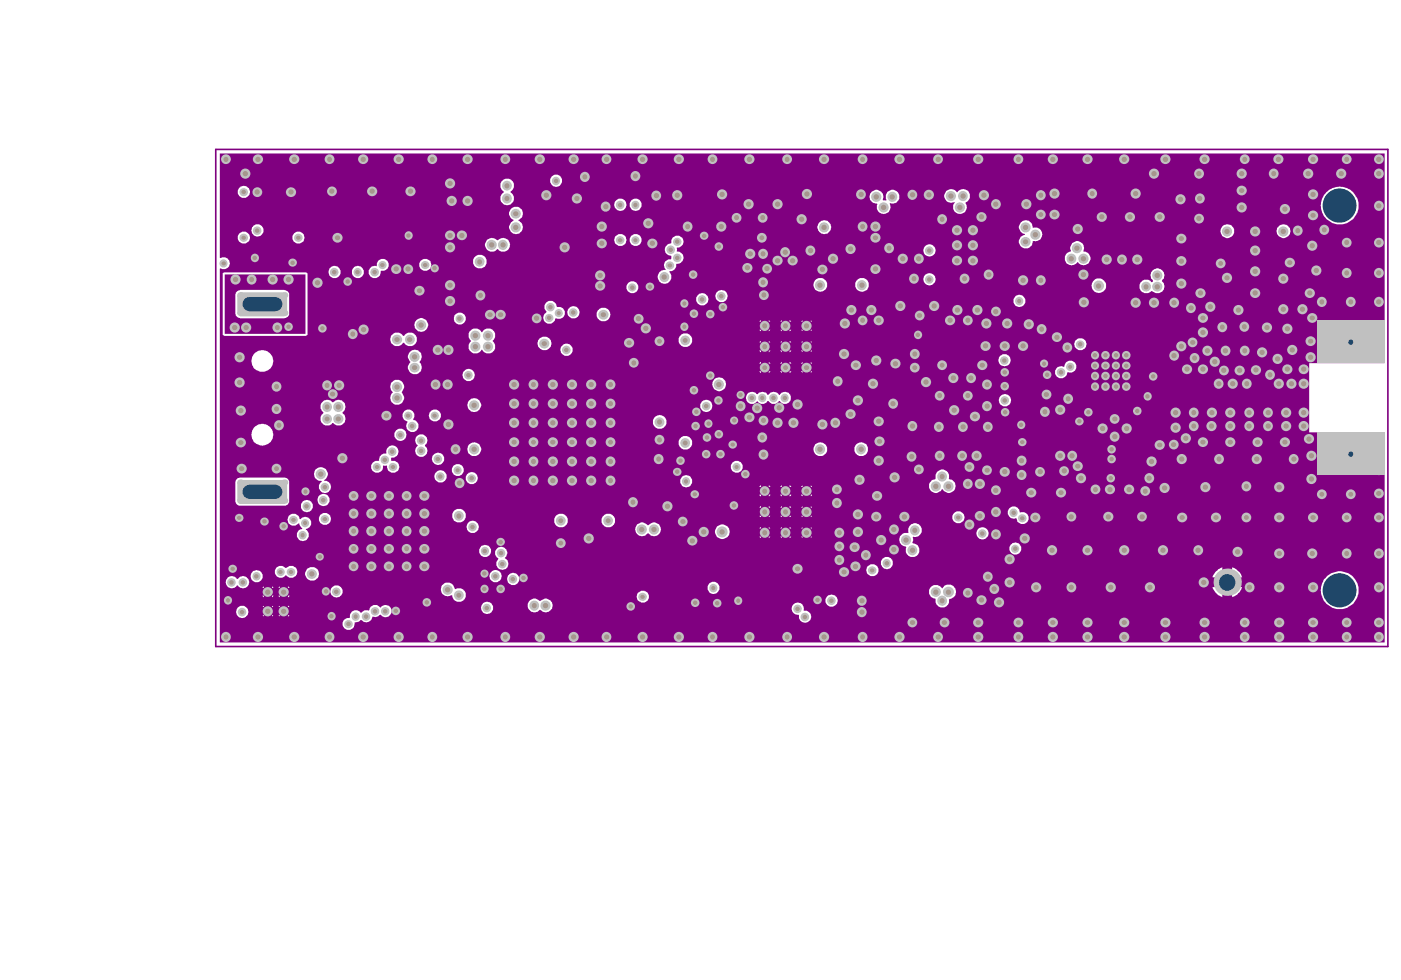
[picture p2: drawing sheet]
<svg xmlns="http://www.w3.org/2000/svg" width="289mm" height="202mm" viewBox="0 0 289 202" stroke-linecap="round" stroke-linejoin="round" font-family="sans-serif">
<path d="M44.5 30.8h241.7v102.6h-241.7z" fill="none" stroke="#800080" stroke-width=".34"/>
<g fill="#800080">
<path d="M196.1 46.2h5.8v8.7h-5.8z"/>
<path d="M236.9 65.7h6.3v5.9h-6.3z"/>
<path d="M224.8 72.1h8.4v8.7h-8.4z"/>
<path d="M104 77.3h23.9v23.8h-23.9z"/>
<path d="M46.3 56.6h16.7v12.3h-16.7zM48.6 60.4l-.1 4.2a1.17 1.17 0 0 0 1 1.1l9.3-.1a.88 .88 0 0 0 .8-1v-3.7a1.01 1.01 0 0 0-1-1.1h-9.1z"/>
<path d="M45.3 31.7h240.3v43.2h-15.6v14.3h15.6v43.3h-240.3v-77.1l.2-.1a1.25 1.25 0 0 0 1.9-1 1.25 1.25 0 0 0-1.9-1.1h-.2zM113.5 37.2a1.22 1.22 0 0 0 2.4 0 1.22 1.22 0 0 0-2.4 0zM195.1 39.4a1.44 1.44 0 0 0-.1 1.8 1.44 1.44 0 0 0 1.8 .5l.1 .1a1.38 1.38 0 0 0 .1 1.9 1.38 1.38 0 0 0 1.9 .1 1.38 1.38 0 0 0 .2-1.9l.1-.2a1.41 1.41 0 0 0 .6-2.2 1.41 1.41 0 0 0-2.3 .1h-.2a1.53 1.53 0 0 0-2.2-.2zM49 39.6a1.3 1.3 0 0 0 2.6 0 1.3 1.3 0 0 0-2.6 0zM179.7 39.6a1.41 1.41 0 0 0-.3 1.6 1.41 1.41 0 0 0 1.4 .8l.2 .2a1.38 1.38 0 0 0 1 1.9 1.38 1.38 0 0 0 1.6-1.5l-.2-.6 .2-.1a1.4 1.4 0 0 0 1.9-1.2 1.4 1.4 0 0 0-1.7-1.5 1.4 1.4 0 0 0-.9 2l-.2 .2-.6-.1-.1-.2a1.42 1.42 0 0 0-.5-1.7 1.42 1.42 0 0 0-1.8 .2zM103.5 37.4a1.47 1.47 0 0 0 .4 2.1v.1a1.44 1.44 0 0 0-.4 2.2 1.44 1.44 0 0 0 2.2 0 1.44 1.44 0 0 0-.4-2.2v-.1a1.43 1.43 0 0 0 .4-2.2 1.43 1.43 0 0 0-2.2 .1zM129.9 42.2a1.22 1.22 0 0 0 2.4 0 1.22 1.22 0 0 0-2.4 0zM126.7 42.2a1.25 1.25 0 0 0 2.5 0 1.25 1.25 0 0 0-2.5 0zM272.4 42.4a3.9 3.9 0 0 0 7.8 0 3.9 3.9 0 0 0-7.8 0zM168.6 46.9a1.43 1.43 0 0 0 2.8 0 1.43 1.43 0 0 0-2.8 0zM105.3 43.2a1.4 1.4 0 0 0 .6 2.1v.2a1.41 1.41 0 0 0-.7 2 1.41 1.41 0 0 0 2 .5 1.41 1.41 0 0 0 .2-2.1l-.5-.4v-.2a1.41 1.41 0 0 0 .7-2.1 1.41 1.41 0 0 0-2.3 0zM51.8 47.5a1.25 1.25 0 0 0 2.5 0 1.25 1.25 0 0 0-2.5 0zM199.7 48.5a1.42 1.42 0 0 0 2 0zM196.4 48.5a1.42 1.42 0 0 0 2 0zM263.3 47.7a1.43 1.43 0 0 0 2.8 0 1.43 1.43 0 0 0-2.8 0zM251.7 47.7a1.4 1.4 0 0 0 2.8 0 1.4 1.4 0 0 0-2.8 0zM100.4 49.5a1.43 1.43 0 0 0 .1 2 1.43 1.43 0 0 0 2-.1h.2a1.43 1.43 0 0 0 2.1 .1 1.43 1.43 0 0 0 0-2.1 1.43 1.43 0 0 0-2.1 .1h-.2a1.63 1.63 0 0 0-2.1 0zM199.7 49.5h2a1.42 1.42 0 0 0-2 0zM196.4 49.5h2a1.42 1.42 0 0 0-2 0zM210.5 45.9a1.47 1.47 0 0 0 .9 2.4v.2a1.41 1.41 0 0 0-1.2 1.5 1.41 1.41 0 0 0 1.5 1.3 1.41 1.41 0 0 0 1.3-1.5l.1-.1a1.41 1.41 0 0 0 1.9-1.3 1.41 1.41 0 0 0-1.9-1.4l-.1-.1a1.41 1.41 0 0 0-.9-1.4 1.41 1.41 0 0 0-1.6 .4zM60.3 49a1.25 1.25 0 0 0 2.5 0 1.25 1.25 0 0 0-2.5 0zM49 49a1.25 1.25 0 0 0 2.5 0 1.25 1.25 0 0 0-2.5 0zM129.9 49.5a1.22 1.22 0 0 0 2.4 0 1.22 1.22 0 0 0-2.4 0zM126.7 49.5a1.25 1.25 0 0 0 2.5 0 1.25 1.25 0 0 0-2.5 0zM199.7 51.6a1.42 1.42 0 0 0 2 0zM196.4 51.6a1.42 1.42 0 0 0 2 0zM199.7 52.7h2a1.42 1.42 0 0 0-2 0zM196.4 52.7h2a1.42 1.42 0 0 0-2 0zM190.4 51.7a1.3 1.3 0 0 0 2.6 0 1.3 1.3 0 0 0-2.6 0zM138.7 49l-.3 .5a.5 .5 0 0 1 0 .6 .5 .5 0 0 1-.5 .2 1.34 1.34 0 0 0-.7 1.5 1.34 1.34 0 0 0 1.2 1v.7a1.21 1.21 0 0 0-1.3 .6 1.21 1.21 0 0 0 .2 1.4v.2a1.41 1.41 0 0 0-1.7 1.5 1.41 1.41 0 0 0 1.9 1.2 1.41 1.41 0 0 0 .7-2.1l-.2-.2 .1-.2a1.32 1.32 0 0 0 1.4-1.5 1.31 1.31 0 0 0 1.5-1.3 1.31 1.31 0 0 0-1.5-1.3v-.7a1.29 1.29 0 0 0 1.4-1.7 1.29 1.29 0 0 0-2.2-.4zM221.1 50.1a1.53 1.53 0 0 0-.2 1.6l-.1 .2a1.4 1.4 0 0 0-1 2.1 1.4 1.4 0 0 0 2.3 .1h.2a1.4 1.4 0 0 0 2.4-.1 1.4 1.4 0 0 0-1.2-2.1l-.1-.2a1.42 1.42 0 0 0-.5-1.7 1.42 1.42 0 0 0-1.8 .1zM76.3 55.3a1.25 1.25 0 0 0 .6 2 1.25 1.25 0 0 0 1.6-1.4 1.47 1.47 0 0 0 1.7-1.6 1.24 1.24 0 0 0-1.5-.9 1.24 1.24 0 0 0-1 1.4l-.1 .1a1.33 1.33 0 0 0-1.3 .4zM97.6 54a1.4 1.4 0 0 0 2.8 0 1.4 1.4 0 0 0-2.8 0zM86.5 54.7a1.25 1.25 0 0 0 2.5 0 1.25 1.25 0 0 0-2.5 0zM45.9 56.3v12.8l.4 .2h16.8l.3-.2v-12.8l-.2-.1h-17zM72.5 56.1a1.28 1.28 0 0 0 2.5 0 1.28 1.28 0 0 0-2.5 0zM67.7 56.1a1.28 1.28 0 0 0 2.5 0 1.28 1.28 0 0 0-2.5 0zM235.3 58.2a1.43 1.43 0 0 0 .2 2 1.43 1.43 0 0 0 1.9-.2h.2a1.43 1.43 0 0 0 2.1 .1 1.43 1.43 0 0 0-.1-2.1v-.1a1.43 1.43 0 0 0 .1-2.1 1.43 1.43 0 0 0-2 0 1.43 1.43 0 0 0 .1 2.1l-.1 .2-.3 .1a1.44 1.44 0 0 0-2.1 0zM190.4 57.6a1.25 1.25 0 0 0 2.5 0 1.25 1.25 0 0 0-2.5 0zM176.4 58.8a1.4 1.4 0 0 0 2.8 0 1.4 1.4 0 0 0-2.8 0zM167.8 58.8a1.4 1.4 0 0 0 2.8 0 1.4 1.4 0 0 0-2.8 0zM225.1 58.9a1.51 1.51 0 0 0 3 0 1.51 1.51 0 0 0-3 0zM129.2 59.3a1.22 1.22 0 0 0 2.4 0 1.22 1.22 0 0 0-2.4 0zM147.5 61.1a1.3 1.3 0 0 0 2.6 0 1.3 1.3 0 0 0-2.6 0zM143.6 61.7a1.28 1.28 0 0 0 2.5 0 1.28 1.28 0 0 0-2.5 0zM209 62.1a1.25 1.25 0 0 0 2.5 0 1.25 1.25 0 0 0-2.5 0zM117 64.4a1.28 1.28 0 0 0 2.5 0 1.28 1.28 0 0 0-2.5 0zM112.6 62.4a1.32 1.32 0 0 0 .1 1.8v.2a1.26 1.26 0 0 0-.1 2.2 1.26 1.26 0 0 0 2-.9 1.35 1.35 0 0 0 1.9-1.5 1.6 1.6 0 0 0-1.7-1 1.29 1.29 0 0 0-.8-1.1 1.29 1.29 0 0 0-1.4 .3zM123 64.9a1.4 1.4 0 0 0 2.8 0 1.4 1.4 0 0 0-2.8 0zM167.2 66v.3h.3zM165.2 66.3h.3v-.3zM162.8 66v.3h.4zM160.9 66.3h.3v-.3zM158.5 66v.3h.4zM156.7 66.2l-.1 .1h.3v-.3zM93.5 65.7a1.25 1.25 0 0 0 2.5 0 1.25 1.25 0 0 0-2.5 0zM167.2 68v.4l.3-.4zM165.2 68l.3 .4v-.4zM158.5 68v.4l.4-.4zM156.6 68l.3 .4v-.4zM162.8 68v.4l.4-.4zM160.9 68l.3 .4v-.4zM85.4 67a1.45 1.45 0 0 0 2.9 0 1.45 1.45 0 0 0-2.9 0zM96.9 68.3a1.66 1.66 0 0 0 .2 2.1 1.43 1.43 0 0 0 .1 2.2 1.43 1.43 0 0 0 2.1-.5 1.48 1.48 0 0 0 1.8 .7 1.48 1.48 0 0 0 1-1.5l-.5-.9a1.46 1.46 0 0 0 0-2.3 1.46 1.46 0 0 0-2.2 .4 1.54 1.54 0 0 0-2.5-.2zM80.7 69.1a1.46 1.46 0 0 0 .4 2.1 1.46 1.46 0 0 0 2.1-.5h.2a1.4 1.4 0 0 0 2.1 .4 1.4 1.4 0 0 0 0-2.2 1.4 1.4 0 0 0-2.1 .4h-.2a1.55 1.55 0 0 0-2.5-.2zM167.2 70.4v.2h.3zM165.2 70.6h.3v-.2zM162.8 70.4v.2h.4zM160.9 70.6h.3v-.2zM158.5 70.4v.2h.4zM156.7 70.5l-.1 .1h.3v-.2zM139.9 70.2a1.4 1.4 0 0 0 2.8 0 1.4 1.4 0 0 0-2.8 0zM221.6 71a1.25 1.25 0 0 0 2.5 0 1.25 1.25 0 0 0-2.5 0zM110.9 70.9a1.43 1.43 0 0 0 2.8 0 1.43 1.43 0 0 0-2.8 0zM233.2 72.3v.1zM224.9 72.4l.2-.1zM224.9 74.1l.2 .1-.2 .4h.9v1.6h-.9l.2 .1-.2 .4h.9v1.7h-.9l.2 .1-.2 .4h.9v.8h.9v.9l.1-.1 .4 .1v-.9h1.7v.9l.1-.1 .4 .1v-.9h1.6v.9l.1-.1 .4 .1v-.9h.8v-.8h.9l-.1-.2 .1-.3h-.9v-1.7h.9l-.1-.2 .1-.3h-.9v-1.6h.9l-.1-.2 .1-.3h-.9v-.9h-.8v-.9l-.2 .2-.3-.2v.9h-1.6v-.9l-.2 .2-.3-.2v.9h-1.7v-.9l-.2 .2-.3-.2v.9h-.9v.9zM167.2 72.3v.3l.3-.2zM165.2 72.3l.3 .3v-.3zM158.5 72.3v.3l.4-.2zM156.6 72.3l.3 .3v-.3zM162.8 72.3v.3l.4-.2zM160.9 72.3l.3 .3v-.3zM115.6 72.2a1.28 1.28 0 0 0 2.5 0 1.28 1.28 0 0 0-2.5 0zM162.8 74.7v.3h.4zM160.9 74.9l.3 .1v-.3zM167.2 74.7v.3h.3zM165.2 74.9l.3 .1v-.3zM158.5 74.7v.3h.4zM156.6 74.9l.3 .1v-.3zM205.9 74.3a1.25 1.25 0 0 0 2.5 0 1.25 1.25 0 0 0-2.5 0zM217.8 76a1.27 1.27 0 0 0 .6 2 1.27 1.27 0 0 0 1.7-1.2h.1a1.23 1.23 0 0 0 1.7-.7 1.23 1.23 0 0 0-.9-1.7 1.23 1.23 0 0 0-1.5 1.2l-.1 .1a1.4 1.4 0 0 0-1.6 .3zM51.9 74.5a2.23 2.23 0 0 0 4.4 0 2.23 2.23 0 0 0-4.4 0zM162.8 76.6v.3l.4-.2zM160.9 76.6l.3 .3v-.3zM167.2 76.6v.3l.3-.2zM165.2 76.6l.3 .3v-.3zM158.5 76.6v.3l.4-.2zM156.6 76.6l.3 .3v-.3zM84.5 72.6a1.33 1.33 0 0 0 .1 2v.1a1.41 1.41 0 0 0 0 2.1 1.41 1.41 0 0 0 2 0 1.41 1.41 0 0 0-.1-2.1v-.1a1.43 1.43 0 0 0 0-2 1.43 1.43 0 0 0-2 0zM126.8 78.1v.3h.3zM125.1 78.1l-.3 .3h.4zM122.8 78.1v.3h.3zM120.9 78.3v.1h.2v-.3zM118.8 78.1v.3h.4zM116.8 78.4h.4v-.3zM114.9 78.1v.3h.2zM113.1 78.1l-.2 .3h.3zM110.9 78.1v.3h.3zM109.2 78.1l-.3 .3h.4zM106.9 78.1v.3h.3zM105.1 78.3l-.1 .1h.2v-.3zM95.4 77.4a1.28 1.28 0 0 0 2.5 0 1.28 1.28 0 0 0-2.5 0zM122.8 80.1v.3l.3-.3zM120.9 80.1l.2 .3v-.3zM110.9 80.1v.3l.3-.3zM108.9 80.1l.4 .3v-.3zM126.8 80.1v.3l.3-.3zM124.8 80.1l.4 .3v-.3zM118.8 80.1v.3l.4-.3zM116.8 80.1l.4 .3v-.3zM114.9 80.1v.3l.2-.3zM112.9 80.1l.3 .3v-.3zM106.9 80.1v.3l.3-.3zM105 80.1l.2 .3v-.3zM224.9 80.5l.2 .1zM146.9 79.3a1.4 1.4 0 0 0 2.8 0 1.4 1.4 0 0 0-2.8 0zM154.1 81.3a1.26 1.26 0 0 0 .2 1.8 1.26 1.26 0 0 0 1.8-.3h.2a1.21 1.21 0 0 0 2-.1h.2a1.31 1.31 0 0 0 2.1 0h.2a1.22 1.22 0 0 0 1.9 .3 1.22 1.22 0 0 0 0-1.8 1.22 1.22 0 0 0-1.9 .3h-.2a1.23 1.23 0 0 0-1-.7 1.23 1.23 0 0 0-1.1 .7h-.2a1.26 1.26 0 0 0-2-.2l-.4-.1a1.16 1.16 0 0 0-1.8 .1zM126.8 82v.4h.3zM124.8 82.4h.4v-.4zM122.8 82v.4h.3zM120.9 82.2v.2h.2v-.4zM118.8 82v.4h.4zM116.8 82.4h.4v-.4zM114.9 82v.4h.2zM112.9 82.4h.3v-.4zM110.9 82v.4h.3zM108.9 82.4h.4v-.4zM106.9 82v.4h.3zM105.1 82.2l-.1 .2h.2v-.4zM66.3 83.1a1.43 1.43 0 0 0 .4 2v.1a1.39 1.39 0 0 0-.3 2.1 1.39 1.39 0 0 0 2.1 0h.2a1.41 1.41 0 0 0 2.1 0 1.41 1.41 0 0 0-.1-2.1v-.1a1.44 1.44 0 0 0 .2-2.2 1.44 1.44 0 0 0-2.2 .1h-.2a1.4 1.4 0 0 0-2.2 .1zM80.7 78.9a1.66 1.66 0 0 0 .3 2.1 1.43 1.43 0 0 0-.1 2 1.43 1.43 0 0 0 2.1 0 1.43 1.43 0 0 0-.2-2v-.1a1.46 1.46 0 0 0 .1-2.2 1.46 1.46 0 0 0-2.2 .2zM206 82.6a1.28 1.28 0 0 0 2.5 0 1.28 1.28 0 0 0-2.5 0zM122.8 84.1v.3l.3-.3zM120.9 84.1l.2 .3v-.3zM110.9 84.1v.3l.3-.3zM108.9 84.1l.4 .3v-.3zM126.8 84.1v.3l.3-.3zM124.8 84.1l.4 .3v-.3zM118.8 84.1v.3l.4-.3zM116.8 84.1l.4 .3v-.3zM114.9 84.1v.3l.2-.3zM112.9 84.1l.3 .3v-.3zM106.9 84.1v.3l.3-.3zM105 84.1l.2 .3v-.3zM144.4 83.7a1.25 1.25 0 0 0 2.5 0 1.25 1.25 0 0 0-2.5 0zM96.4 83.5a1.4 1.4 0 0 0 2.8 0 1.4 1.4 0 0 0-2.8 0zM126.8 86.1v.2h.3zM124.8 86.3h.4v-.2zM122.8 86.1v.2h.3zM120.9 86.2v.1h.2v-.2zM118.8 86.1v.2h.4zM116.8 86.3h.4v-.2zM114.9 86.1v.2h.2zM112.9 86.3h.3v-.2zM110.9 86.1v.2h.3zM108.9 86.3h.4v-.2zM106.9 86.1v.2h.3zM105.1 86.2l-.1 .1h.2v-.2zM88.4 85.7a1.25 1.25 0 0 0 2.5 0 1.25 1.25 0 0 0-2.5 0zM122.8 88v.3l.3-.2zM120.9 88l.2 .3v-.3zM110.9 88v.3l.3-.2zM108.9 88l.4 .3v-.3zM126.8 88v.3l.3-.2zM124.8 88l.4 .3v-.3zM118.8 88v.3l.4-.3zM116.8 88l.4 .3v-.3zM114.9 88v.3l.2-.2zM112.9 88l.3 .3v-.3zM106.9 88v.3l.3-.2zM105 88l.2 .3v-.3zM134.6 87a1.45 1.45 0 0 0 2.9 0 1.45 1.45 0 0 0-2.9 0zM83.4 84.8a1.23 1.23 0 0 0-.4 1.3 1.23 1.23 0 0 0 1 .8 1.34 1.34 0 0 0 .1 1.8 1.34 1.34 0 0 0 1.9 .1 1.21 1.21 0 0 0 .3-1.3 1.21 1.21 0 0 0-1-.8l-.1-.2a1.25 1.25 0 0 0-.1-1.7 1.25 1.25 0 0 0-1.7 0zM126.8 90v.4h.3zM124.8 90.3l.4 .1v-.4zM118.8 90v.4h.4zM116.8 90.4h.4v-.4zM114.9 90v.4h.2zM112.9 90.3l.3 .1v-.4zM110.9 90v.4h.3zM108.9 90.3l.4 .1v-.4zM106.9 90v.4h.3zM105 90.3l.2 .1v-.4zM122.8 90v.4h.3zM120.9 90.3l.2 .1v-.4zM81.3 89.7a1.25 1.25 0 0 0 2.5 0 1.25 1.25 0 0 0-2.5 0zM51.9 89.7a2.23 2.23 0 0 0 4.4 0 2.23 2.23 0 0 0-4.4 0zM110.9 92v.3l.3-.3zM108.9 92l.4 .3v-.3zM126.8 92v.3l.3-.3zM124.8 92l.4 .3v-.3zM118.8 92v.3l.4-.3zM116.8 92l.4 .3v-.3zM114.9 92v.3l.2-.3zM112.9 92l.3 .3v-.3zM106.9 92v.3l.3-.3zM105 92l.2 .3v-.3zM122.8 92v.3l.3-.3zM120.9 92l.2 .3v-.3zM139.9 91.3a1.4 1.4 0 0 0 2.8 0 1.4 1.4 0 0 0-2.8 0zM76.9 95.4a1.23 1.23 0 0 0 .4 2 1.23 1.23 0 0 0 1.7-1.2l.1-.2h.6l.1 .2a1.27 1.27 0 0 0 1.3 1.4 1.27 1.27 0 0 0 1.2-1.5 1.27 1.27 0 0 0-1.6-1 .42 .42 0 0 1 0-.6 .42 .42 0 0 1 .5-.1 1.26 1.26 0 0 0 1-1.5 1.26 1.26 0 0 0-1.5-.9 1.26 1.26 0 0 0-1 1.5l-.1 .1a1.21 1.21 0 0 0-1.4 1.4l-.1 .1a1.24 1.24 0 0 0-1.2 .3zM176.2 92.6a1.43 1.43 0 0 0 2.8 0 1.43 1.43 0 0 0-2.8 0zM167.8 92.6a1.43 1.43 0 0 0 2.8 0 1.43 1.43 0 0 0-2.8 0zM96.3 92.6a1.45 1.45 0 0 0 2.9 0 1.45 1.45 0 0 0-2.9 0zM86 89.9l-.1 .2a1.13 1.13 0 0 0 .2 1.7v.2a1.26 1.26 0 0 0-.1 1.8 1.26 1.26 0 0 0 1.8 0 1.26 1.26 0 0 0-.2-1.8v-.2a1.25 1.25 0 0 0 .2-1.8 1.25 1.25 0 0 0-1.8-.1zM126.8 94v.3h.3zM125.1 94l-.3 .3h.4zM122.8 94v.3h.3zM120.9 94.1v.2h.2v-.3zM118.8 94v.3h.4zM116.8 94.3h.4v-.3zM114.9 94v.3h.2zM113.1 94l-.2 .3h.3zM110.9 94v.3h.3zM109.2 94l-.3 .3h.4zM106.9 94v.3h.3zM105.1 94.1l-.1 .2h.2v-.3zM89.1 94.6a1.25 1.25 0 0 0 2.5 0 1.25 1.25 0 0 0-2.5 0zM122.8 96v.2l.3-.2zM120.9 96l.2 .2v-.2zM110.9 96v.2l.3-.2zM108.9 96l.4 .2v-.2zM126.8 96v.2l.3-.2zM124.8 96l.4 .2v-.2zM118.8 96v.2l.4-.2zM116.8 96l.4 .2v-.2zM114.9 96v.2l.2-.2zM112.9 96l.3 .2v-.2zM106.9 96v.2l.3-.2zM105 96l.2 .2v-.2zM150.7 96.3a1.25 1.25 0 0 0 2.5 0 1.25 1.25 0 0 0-2.5 0zM93.2 97a1.22 1.22 0 0 0 2.4 0 1.22 1.22 0 0 0-2.4 0zM126.8 97.9v.4h.3zM124.8 98.3h.4v-.4zM122.8 97.9v.4h.3zM120.9 98.1v.2h.2v-.4zM118.8 97.9v.4h.4zM116.8 98.3h.4v-.4zM114.9 97.9v.4h.2zM112.9 98.3h.3v-.4zM110.9 97.9v.4h.3zM108.9 98.3h.4v-.4zM106.9 97.9v.4h.3zM105.1 98.1l-.1 .2h.2v-.4zM193.2 97.4l-.3 .9a.47 .47 0 0 1 0 .4 .47 .47 0 0 1-.5 .2 1.42 1.42 0 0 0-.5 2.3 1.42 1.42 0 0 0 2.3-.3h.2a1.44 1.44 0 0 0 2.5 .2 1.44 1.44 0 0 0-1.2-2.3l-.1-.1a1.39 1.39 0 0 0-.7-1.7 1.39 1.39 0 0 0-1.7 .4zM89.6 98.3a1.28 1.28 0 0 0 2.5 0 1.28 1.28 0 0 0-2.5 0zM96 98.6a1.3 1.3 0 0 0 2.6 0 1.3 1.3 0 0 0-2.6 0zM122.8 99.9v.4l.3-.4zM120.9 99.9l.2 .4v-.4zM110.9 99.9v.4l.3-.4zM108.9 99.9l.4 .4v-.4zM126.8 99.9v.4l.3-.4zM124.8 99.9l.4 .4v-.4zM118.8 99.9v.4l.4-.4zM116.8 99.9l.4 .4v-.4zM114.9 99.9v.4l.2-.4zM112.9 99.9l.3 .4v-.4zM106.9 99.9v.4l.3-.4zM105 99.9l.2 .4v-.4zM167.2 100.1v.3h.3zM165.2 100.4h.3v-.3zM162.8 100.1v.3h.4zM160.9 100.4h.3v-.3zM158.5 100.1v.3h.4zM156.6 100.4h.3v-.3zM140.3 99.2a1.22 1.22 0 0 0 2.4 0 1.22 1.22 0 0 0-2.4 0zM65 96.9a1.41 1.41 0 0 0-.1 1.6 1.41 1.41 0 0 0 1.4 .7l.1 .1a1.25 1.25 0 0 0-.2 2.1 1.25 1.25 0 0 0 2-.6 1.25 1.25 0 0 0-1.3-1.6v-.2a1.43 1.43 0 0 0 .3-2.2 1.43 1.43 0 0 0-2.2 .1zM162.8 102v.4l.3-.1 .1-.3zM160.9 102l.3 .4v-.4zM167.2 102v.4l.3-.3zM165.2 102l.3 .4v-.4zM158.5 102v.4l.4-.3zM156.6 102l.1 .3 .2 .1v-.4zM48.7 98.9l-.2 .4v4a1 1 0 0 0 1 1h9.1a.89 .89 0 0 0 1-1v-3.8a1 1 0 0 0-1-1h-9.1zM65.5 103.1a1.25 1.25 0 0 0 2.4 0 1.25 1.25 0 0 0-2.4 0zM167.2 104.4v.3h.3zM165.2 104.7h.3v-.3zM162.8 104.4v.3h.4zM161.2 104.4l-.3 .3h.3zM158.5 104.4v.3h.4zM156.7 104.6l-.1 .1h.3v-.3zM62 104.4a1.25 1.25 0 0 0 2.5 0 1.25 1.25 0 0 0-2.5 0zM162.8 106.4v.3l.4-.3zM160.9 106.4l.3 .3v-.3zM167.2 106.4v.3l.3-.3zM165.2 106.4l.3 .3v-.3zM158.5 106.4v.3l.4-.3zM156.6 106.4l.3 .3v-.3zM93.3 106.4a1.4 1.4 0 0 0 2.8 0 1.4 1.4 0 0 0-2.8 0zM196.4 106.7a1.25 1.25 0 0 0 2.5 0 1.25 1.25 0 0 0-2.5 0zM208.2 104.8a1.29 1.29 0 0 0-.2 1.6 1.29 1.29 0 0 0 1.5 .5l.2 .1a1.24 1.24 0 0 0 1.4 1.1 1.24 1.24 0 0 0 1-1.4 1.24 1.24 0 0 0-1.4-1.1h-.4a1.24 1.24 0 0 0-.8-1.1 1.24 1.24 0 0 0-1.3 .3zM65.8 107.1a1.25 1.25 0 0 0 2.5 0 1.25 1.25 0 0 0-2.5 0zM131.4 108.2a1.44 1.44 0 0 0 .1 2.1 1.44 1.44 0 0 0 2.1-.3h.1a1.44 1.44 0 0 0 2.2 .2 1.44 1.44 0 0 0 0-2.1 1.44 1.44 0 0 0-2.2 .2l-.3-.1a1.42 1.42 0 0 0-2 0zM124 107.4a1.45 1.45 0 0 0 2.9 0 1.45 1.45 0 0 0-2.9 0zM114.3 107.4a1.4 1.4 0 0 0 2.8 0 1.4 1.4 0 0 0-2.8 0zM162.8 108.7v.3h.4zM160.9 109h.3v-.3zM167.2 108.7v.3h.3zM165.2 109h.3v-.3zM158.5 108.7v.3h.4zM156.7 108.8l-.1 .2h.3v-.3zM96.2 108.7a1.3 1.3 0 0 0 2.6 0 1.3 1.3 0 0 0-2.6 0zM187.6 108.5a1.46 1.46 0 0 0-.2 1.3l-.2 .1a1.45 1.45 0 0 0-1.7 1.2 1.45 1.45 0 0 0 1.3 1.7l.1 .1a1.44 1.44 0 0 0 .9 1.9 1.44 1.44 0 0 0 1.8-1.1 1.44 1.44 0 0 0-1.4-1.7l.1-1.3a1.41 1.41 0 0 0 1.7-1.8 1.41 1.41 0 0 0-2.4-.4zM162.8 110.7v.3l.4-.3zM160.9 110.7l.3 .3v-.3zM167.2 110.7v.3l.3-.3zM165.2 110.7l.3 .3v-.3zM158.5 110.7v.3l.4-.3zM156.6 110.7l.3 .3v-.3zM147.5 109.7a1.51 1.51 0 0 0 3 0 1.51 1.51 0 0 0-3 0zM201.4 110a1.25 1.25 0 0 0 2.5 0 1.25 1.25 0 0 0-2.5 0zM59.5 106.4a1.26 1.26 0 0 0 .3 1.8 1.26 1.26 0 0 0 1.8-.3l.7 1.2a1.24 1.24 0 0 0-1 1.7 1.24 1.24 0 0 0 2 .4 1.24 1.24 0 0 0-.2-1.9v-.2a1.24 1.24 0 0 0 .9-1.8 1.24 1.24 0 0 0-2-.2h-.2a1.29 1.29 0 0 0-.9-1.1 1.29 1.29 0 0 0-1.4 .4zM208.1 113.1a1.25 1.25 0 0 0 2.5 0 1.25 1.25 0 0 0-2.5 0zM98.8 113.6a1.25 1.25 0 0 0 2.5 0 1.25 1.25 0 0 0-2.5 0zM56.9 117.2a1.23 1.23 0 0 0 .2 1.7 1.23 1.23 0 0 0 1.8-.2h.1a1.26 1.26 0 0 0 1.9 .1 1.26 1.26 0 0 0 0-1.8 1.26 1.26 0 0 0-1.9 .2l-.2-.1a1.32 1.32 0 0 0-1.9 .1zM181.7 116.1a1.25 1.25 0 0 0 2.5 0 1.25 1.25 0 0 0-2.5 0zM102.4 113.3a1.26 1.26 0 0 0 .4 1.9 1.3 1.3 0 0 0 0 2 1.3 1.3 0 0 0 1.9-.3 1.58 1.58 0 0 0-.6-1.8 1.25 1.25 0 0 0 .1-1.9 1.25 1.25 0 0 0-1.8 .1zM178.7 117.6a1.25 1.25 0 0 0 2.5 0 1.25 1.25 0 0 0-2.5 0zM254.1 117v2.1h2.1a3.9 3.9 0 0 0-2.1-2.1zM250.6 118l-.5 1.1h2v-2.1l-.9 .4zM63 118.4a1.4 1.4 0 0 0 2.8 0 1.4 1.4 0 0 0-2.8 0zM100.9 118.8a1.3 1.3 0 0 0 2.6 0 1.3 1.3 0 0 0-2.6 0zM51.6 118.8a1.3 1.3 0 0 0 2.6 0 1.3 1.3 0 0 0-2.6 0zM104.5 119.4a1.3 1.3 0 0 0 2.6 0 1.3 1.3 0 0 0-2.6 0zM59.4 120.9v.4h.3zM57.4 121.2l.3 .1v-.4zM56.1 120.9v.4h.3zM54.1 121.3h.3v-.4zM191.9 121.2a1.42 1.42 0 0 0 1 2.2v.2a1.41 1.41 0 0 0 1.4 1.7 1.41 1.41 0 0 0 1.4-1.6l.1-.2a1.51 1.51 0 0 0 1.1-2.3 1.51 1.51 0 0 0-2.6 .1 1.55 1.55 0 0 0-2.4-.1zM46.9 119.2a1.27 1.27 0 0 0 .1 1.9 1.27 1.27 0 0 0 1.9-.3h.1a1.27 1.27 0 0 0 1.9 .3 1.27 1.27 0 0 0 0-2 1.27 1.27 0 0 0-1.9 .3h-.1a1.26 1.26 0 0 0-2-.2zM145.9 121.2a1.25 1.25 0 0 0 2.5 0 1.25 1.25 0 0 0-2.5 0zM254.1 121.1v2.1a3.9 3.9 0 0 0 2.1-2.1zM250.1 121.1v.1a3.6 3.6 0 0 0 2 2v-2.1zM59.4 122.9v.3l.3-.3zM57.4 122.9l.3 .3v-.3zM56.1 122.9v.3l.3-.3zM54.1 122.9l.3 .3v-.3zM68.1 122a1.25 1.25 0 0 0 2.5 0 1.25 1.25 0 0 0-2.5 0zM109.1 124a1.41 1.41 0 0 0 .2 2 1.41 1.41 0 0 0 2-.2h.1a1.43 1.43 0 0 0 2.1 .1 1.43 1.43 0 0 0 0-2.1 1.43 1.43 0 0 0-2.1 .2l-.2-.1a1.36 1.36 0 0 0-2.1 .1zM91.2 120.7a1.45 1.45 0 0 0 .1 1.8 1.45 1.45 0 0 0 1.8 .3l.2 .1a1.41 1.41 0 0 0 1.7 1.2 1.41 1.41 0 0 0 1-1.9 1.41 1.41 0 0 0-2.1-.7 1.55 1.55 0 0 0-1.1-1.3 1.55 1.55 0 0 0-1.6 .5zM131.3 123.1a1.25 1.25 0 0 0 2.5 0 1.25 1.25 0 0 0-2.5 0zM170.2 123.9a1.3 1.3 0 0 0 2.6 0 1.3 1.3 0 0 0-2.6 0zM59.4 124.9v.3h.3zM57.5 125l-.1 .2h.3v-.3zM56.1 124.9v.3h.3zM54.1 125.2h.3v-.3zM272.4 121.7a3.9 3.9 0 0 0 7.8 0 3.9 3.9 0 0 0-7.8 0zM72.5 126.2l-.3 .6-.1 .7a1.24 1.24 0 0 0-1.5 1.1 1.24 1.24 0 0 0 1.3 1.3 1.24 1.24 0 0 0 1.2-1.4l.2-.2 .7-.1a.55 .55 0 0 1 .5-.3 .55 .55 0 0 1 .5 .3 1.31 1.31 0 0 0 1.9-1.1 1.27 1.27 0 0 0 1.5-.3h.2a1.22 1.22 0 0 0 1.8 .2 1.22 1.22 0 0 0 0-1.8 1.22 1.22 0 0 0-1.8 .1h-.2a1.25 1.25 0 0 0-1.4-.5 1.25 1.25 0 0 0-.9 1.1l-.1 .1a1.16 1.16 0 0 0-1.5 .4h-.1a1.22 1.22 0 0 0-1.9-.2zM99.2 125.4a1.25 1.25 0 0 0 2.5 0 1.25 1.25 0 0 0-2.5 0zM59.4 126.9v.3l.3-.3zM57.4 126.9l.3 .3v-.3zM56.1 126.9v.3l.3-.3zM54.1 126.9l.3 .3v-.3zM48.7 126.2a1.25 1.25 0 0 0 2.5 0 1.25 1.25 0 0 0-2.5 0zM163.5 124.8a1.36 1.36 0 0 0 0 1.4 1.36 1.36 0 0 0 1.3 .7 1.25 1.25 0 0 0 1 1.5 1.25 1.25 0 0 0 1.4-1.2 1.25 1.25 0 0 0-1.3-1.2l-.2-.1a1.23 1.23 0 0 0-.6-1.5 1.23 1.23 0 0 0-1.6 .4z"/>
</g>
<circle cx="149.1" cy="63.4" r=".88" fill="#c0c0c0"/>
<circle cx="149.1" cy="63.4" r=".46" fill="#a6968d"/>
<circle cx="157.7" cy="71.5" r="1.03" fill="#c0c0c0"/>
<circle cx="157.7" cy="71.5" r=".53" fill="#a6968d"/>
<circle cx="166.3" cy="71.5" r="1.05" fill="#c0c0c0"/>
<circle cx="166.3" cy="71.5" r=".55" fill="#a6968d"/>
<circle cx="162" cy="75.8" r="1.01" fill="#c0c0c0"/>
<circle cx="162" cy="75.8" r=".5" fill="#a6968d"/>
<circle cx="162" cy="67.2" r="1.03" fill="#c0c0c0"/>
<circle cx="162" cy="67.2" r=".53" fill="#a6968d"/>
<circle cx="157.7" cy="75.8" r="1.01" fill="#c0c0c0"/>
<circle cx="157.7" cy="75.8" r=".5" fill="#a6968d"/>
<circle cx="157.7" cy="67.2" r="1.03" fill="#c0c0c0"/>
<circle cx="157.7" cy="67.2" r=".53" fill="#a6968d"/>
<circle cx="166.3" cy="75.8" r="1.03" fill="#c0c0c0"/>
<circle cx="166.3" cy="75.8" r=".53" fill="#a6968d"/>
<circle cx="166.3" cy="67.2" r="1.05" fill="#c0c0c0"/>
<circle cx="166.3" cy="67.2" r=".55" fill="#a6968d"/>
<circle cx="162" cy="71.5" r="1.03" fill="#c0c0c0"/>
<circle cx="162" cy="71.5" r=".53" fill="#a6968d"/>
<circle cx="162" cy="105.6" r="1.03" fill="#c0c0c0"/>
<circle cx="162" cy="105.6" r=".53" fill="#a6968d"/>
<circle cx="166.3" cy="101.3" r="1.03" fill="#c0c0c0"/>
<circle cx="166.3" cy="101.3" r=".55" fill="#a6968d"/>
<circle cx="166.3" cy="109.9" r="1.05" fill="#c0c0c0"/>
<circle cx="166.3" cy="109.9" r=".55" fill="#a6968d"/>
<circle cx="157.7" cy="101.3" r="1.01" fill="#c0c0c0"/>
<circle cx="157.7" cy="101.3" r=".53" fill="#a6968d"/>
<circle cx="157.7" cy="109.9" r="1.03" fill="#c0c0c0"/>
<circle cx="157.7" cy="109.9" r=".53" fill="#a6968d"/>
<circle cx="162" cy="101.3" r="1.01" fill="#c0c0c0"/>
<circle cx="162" cy="101.3" r=".53" fill="#a6968d"/>
<circle cx="162" cy="109.9" r="1.03" fill="#c0c0c0"/>
<circle cx="162" cy="109.9" r=".53" fill="#a6968d"/>
<circle cx="166.3" cy="105.6" r="1.05" fill="#c0c0c0"/>
<circle cx="166.3" cy="105.6" r=".55" fill="#a6968d"/>
<circle cx="157.7" cy="105.6" r="1.03" fill="#c0c0c0"/>
<circle cx="157.7" cy="105.6" r=".53" fill="#a6968d"/>
<circle cx="140.3" cy="95" r=".88" fill="#c0c0c0"/>
<circle cx="140.3" cy="95" r=".46" fill="#a6968d"/>
<circle cx="143.3" cy="101.9" r=".87" fill="#c0c0c0"/>
<circle cx="143.3" cy="102" r=".44" fill="#a6968d"/>
<circle cx="137.6" cy="104.4" r="1.05" fill="#c0c0c0"/>
<circle cx="137.6" cy="104.4" r=".55" fill="#a6968d"/>
<circle cx="153.7" cy="97.8" r=".88" fill="#c0c0c0"/>
<circle cx="153.7" cy="97.8" r=".46" fill="#a6968d"/>
<circle cx="151.9" cy="96.3" r=".84" fill="#c0c0c0"/>
<circle cx="151.9" cy="96.3" r=".42" fill="#a6968d"/>
<circle cx="157.4" cy="93.8" r="1.03" fill="#c0c0c0"/>
<circle cx="157.4" cy="93.8" r=".53" fill="#a6968d"/>
<circle cx="157.2" cy="90.2" r="1.03" fill="#c0c0c0"/>
<circle cx="157.2" cy="90.2" r=".53" fill="#a6968d"/>
<circle cx="157.5" cy="86.8" r="1.01" fill="#c0c0c0"/>
<circle cx="157.4" cy="86.7" r=".53" fill="#a6968d"/>
<circle cx="141.5" cy="99.3" r=".86" fill="#c0c0c0"/>
<circle cx="141.4" cy="99.3" r=".44" fill="#a6968d"/>
<circle cx="148.7" cy="61.1" r=".88" fill="#c0c0c0"/>
<circle cx="148.7" cy="61.1" r=".46" fill="#a6968d"/>
<circle cx="278.5" cy="67.4" r="1.03" fill="#c0c0c0"/>
<circle cx="278.5" cy="67.4" r=".53" fill="#a6968d"/>
<circle cx="272.6" cy="62.3" r="1.03" fill="#c0c0c0"/>
<circle cx="272.6" cy="62.3" r=".53" fill="#a6968d"/>
<circle cx="270.6" cy="65.6" r="1.03" fill="#c0c0c0"/>
<circle cx="270.6" cy="65.6" r=".53" fill="#a6968d"/>
<circle cx="270.5" cy="98.8" r="1.05" fill="#c0c0c0"/>
<circle cx="270.5" cy="98.8" r=".55" fill="#a6968d"/>
<circle cx="272.6" cy="102" r="1.01" fill="#c0c0c0"/>
<circle cx="272.6" cy="102" r=".5" fill="#a6968d"/>
<circle cx="278.6" cy="102" r="1.01" fill="#c0c0c0"/>
<circle cx="278.6" cy="102" r=".5" fill="#a6968d"/>
<circle cx="284.4" cy="62.3" r="1.03" fill="#c0c0c0"/>
<circle cx="284.3" cy="62.3" r=".55" fill="#a6968d"/>
<circle cx="284.4" cy="101.8" r="1.01" fill="#c0c0c0"/>
<circle cx="284.4" cy="101.8" r=".53" fill="#a6968d"/>
<circle cx="207.2" cy="79.7" r=".88" fill="#c0c0c0"/>
<circle cx="207.2" cy="79.7" r=".46" fill="#a6968d"/>
<circle cx="210.8" cy="91.2" r=".87" fill="#c0c0c0"/>
<circle cx="210.8" cy="91.2" r=".44" fill="#a6968d"/>
<circle cx="257.1" cy="79.2" r="1.03" fill="#c0c0c0"/>
<circle cx="257.1" cy="79.2" r=".53" fill="#a6968d"/>
<circle cx="243.6" cy="71.4" r="1.05" fill="#c0c0c0"/>
<circle cx="243.6" cy="71.4" r=".55" fill="#a6968d"/>
<circle cx="265.2" cy="87.9" r="1.05" fill="#c0c0c0"/>
<circle cx="265.2" cy="87.9" r=".55" fill="#a6968d"/>
<circle cx="268.9" cy="85.1" r="1.05" fill="#c0c0c0"/>
<circle cx="268.9" cy="85.1" r=".55" fill="#a6968d"/>
<circle cx="250.5" cy="74.6" r="1.05" fill="#c0c0c0"/>
<circle cx="250.5" cy="74.6" r=".55" fill="#a6968d"/>
<circle cx="266.3" cy="79.1" r="1.05" fill="#c0c0c0"/>
<circle cx="266.3" cy="79.2" r=".55" fill="#a6968d"/>
<circle cx="263.7" cy="79.1" r="1.05" fill="#c0c0c0"/>
<circle cx="263.7" cy="79.2" r=".55" fill="#a6968d"/>
<circle cx="246.3" cy="73.9" r="1.03" fill="#c0c0c0"/>
<circle cx="246.3" cy="73.9" r=".53" fill="#a6968d"/>
<circle cx="254.2" cy="79.1" r="1.05" fill="#c0c0c0"/>
<circle cx="254.2" cy="79.2" r=".55" fill="#a6968d"/>
<circle cx="251.3" cy="79.2" r="1.03" fill="#c0c0c0"/>
<circle cx="251.4" cy="79.2" r=".55" fill="#a6968d"/>
<circle cx="47" cy="123.8" r=".86" fill="#c0c0c0"/>
<circle cx="47" cy="123.8" r=".44" fill="#a6968d"/>
<circle cx="49.9" cy="126.3" r=".88" fill="#c0c0c0"/>
<circle cx="49.9" cy="126.3" r=".46" fill="#a6968d"/>
<circle cx="47.7" cy="120.1" r=".88" fill="#c0c0c0"/>
<circle cx="47.7" cy="120.1" r=".46" fill="#a6968d"/>
<circle cx="48" cy="117.3" r=".87" fill="#c0c0c0"/>
<circle cx="48" cy="117.3" r=".44" fill="#a6968d"/>
<circle cx="244.8" cy="76.2" r="1.03" fill="#c0c0c0"/>
<circle cx="244.8" cy="76.1" r=".55" fill="#a6968d"/>
<circle cx="237.8" cy="77.6" r=".88" fill="#c0c0c0"/>
<circle cx="237.8" cy="77.6" r=".46" fill="#a6968d"/>
<circle cx="248.1" cy="65.6" r="1.03" fill="#c0c0c0"/>
<circle cx="248.1" cy="65.6" r=".53" fill="#a6968d"/>
<circle cx="248.1" cy="68.6" r="1.05" fill="#c0c0c0"/>
<circle cx="248.1" cy="68.6" r=".55" fill="#a6968d"/>
<circle cx="57.9" cy="118" r=".84" fill="#c0c0c0"/>
<circle cx="57.8" cy="118" r=".44" fill="#a6968d"/>
<circle cx="50.1" cy="120.1" r=".88" fill="#c0c0c0"/>
<circle cx="50.1" cy="120.1" r=".46" fill="#a6968d"/>
<circle cx="60" cy="118" r=".87" fill="#c0c0c0"/>
<circle cx="60" cy="118" r=".44" fill="#a6968d"/>
<circle cx="99.9" cy="118.3" r=".84" fill="#c0c0c0"/>
<circle cx="99.9" cy="118.3" r=".46" fill="#a6968d"/>
<circle cx="97.4" cy="108.7" r=".88" fill="#c0c0c0"/>
<circle cx="97.4" cy="108.7" r=".46" fill="#a6968d"/>
<circle cx="100" cy="113.7" r=".86" fill="#c0c0c0"/>
<circle cx="100" cy="113.7" r=".46" fill="#a6968d"/>
<circle cx="103.3" cy="114.1" r=".88" fill="#c0c0c0"/>
<circle cx="103.3" cy="114.1" r=".46" fill="#a6968d"/>
<circle cx="105.8" cy="119.5" r=".88" fill="#c0c0c0"/>
<circle cx="105.8" cy="119.5" r=".46" fill="#a6968d"/>
<circle cx="102.2" cy="118.9" r=".88" fill="#c0c0c0"/>
<circle cx="102.2" cy="118.9" r=".46" fill="#a6968d"/>
<circle cx="70.6" cy="94.5" r="1.05" fill="#c0c0c0"/>
<circle cx="70.6" cy="94.5" r=".55" fill="#a6968d"/>
<circle cx="66.2" cy="97.8" r="1.05" fill="#c0c0c0"/>
<circle cx="66.2" cy="97.8" r=".55" fill="#a6968d"/>
<circle cx="79.7" cy="85.7" r="1.03" fill="#c0c0c0"/>
<circle cx="79.7" cy="85.7" r=".53" fill="#a6968d"/>
<circle cx="90.3" cy="94.7" r=".88" fill="#c0c0c0"/>
<circle cx="90.3" cy="94.7" r=".46" fill="#a6968d"/>
<circle cx="80.9" cy="93.2" r=".88" fill="#c0c0c0"/>
<circle cx="80.9" cy="93.2" r=".46" fill="#a6968d"/>
<circle cx="81.1" cy="96.3" r=".87" fill="#c0c0c0"/>
<circle cx="81.1" cy="96.3" r=".44" fill="#a6968d"/>
<circle cx="79.4" cy="94.9" r=".88" fill="#c0c0c0"/>
<circle cx="79.4" cy="94.9" r=".46" fill="#a6968d"/>
<circle cx="82.6" cy="89.7" r=".88" fill="#c0c0c0"/>
<circle cx="82.6" cy="89.7" r=".46" fill="#a6968d"/>
<circle cx="85" cy="87.9" r=".88" fill="#c0c0c0"/>
<circle cx="85" cy="87.9" r=".46" fill="#a6968d"/>
<circle cx="86.8" cy="93" r=".88" fill="#c0c0c0"/>
<circle cx="86.8" cy="93" r=".46" fill="#a6968d"/>
<circle cx="86.9" cy="90.9" r=".87" fill="#c0c0c0"/>
<circle cx="86.8" cy="90.9" r=".46" fill="#a6968d"/>
<circle cx="68.6" cy="81.3" r="1.01" fill="#c0c0c0"/>
<circle cx="68.6" cy="81.3" r=".53" fill="#a6968d"/>
<circle cx="69.9" cy="79.5" r="1.05" fill="#c0c0c0"/>
<circle cx="69.9" cy="79.5" r=".55" fill="#a6968d"/>
<circle cx="67.4" cy="79.5" r="1.03" fill="#c0c0c0"/>
<circle cx="67.4" cy="79.5" r=".53" fill="#a6968d"/>
<circle cx="77.7" cy="96.3" r=".84" fill="#c0c0c0"/>
<circle cx="77.8" cy="96.3" r=".44" fill="#a6968d"/>
<circle cx="69.8" cy="83.9" r="1.05" fill="#c0c0c0"/>
<circle cx="69.8" cy="83.9" r=".55" fill="#a6968d"/>
<circle cx="67.5" cy="86.4" r="1.01" fill="#c0c0c0"/>
<circle cx="67.5" cy="86.4" r=".5" fill="#a6968d"/>
<circle cx="69.8" cy="86.4" r="1.03" fill="#c0c0c0"/>
<circle cx="69.8" cy="86.4" r=".53" fill="#a6968d"/>
<circle cx="103.3" cy="111.8" r=".87" fill="#c0c0c0"/>
<circle cx="103.2" cy="111.8" r=".46" fill="#a6968d"/>
<circle cx="212.2" cy="66.9" r="1.05" fill="#c0c0c0"/>
<circle cx="212.2" cy="66.9" r=".55" fill="#a6968d"/>
<circle cx="205.4" cy="64.2" r="1.01" fill="#c0c0c0"/>
<circle cx="205.4" cy="64.3" r=".55" fill="#a6968d"/>
<circle cx="94.4" cy="97" r=".84" fill="#c0c0c0"/>
<circle cx="94.4" cy="97" r=".42" fill="#a6968d"/>
<circle cx="267.6" cy="47.6" r="1.03" fill="#c0c0c0"/>
<circle cx="267.6" cy="47.6" r=".53" fill="#a6968d"/>
<circle cx="271.5" cy="55.8" r="1.05" fill="#c0c0c0"/>
<circle cx="271.5" cy="55.8" r=".55" fill="#a6968d"/>
<circle cx="188.1" cy="113.5" r="1.03" fill="#c0c0c0"/>
<circle cx="188.2" cy="113.5" r=".55" fill="#a6968d"/>
<circle cx="188.6" cy="109.4" r="1.03" fill="#c0c0c0"/>
<circle cx="188.6" cy="109.4" r=".53" fill="#a6968d"/>
<circle cx="186.8" cy="111.4" r="1.05" fill="#c0c0c0"/>
<circle cx="186.8" cy="111.4" r=".55" fill="#a6968d"/>
<circle cx="184.3" cy="109.2" r="1.03" fill="#c0c0c0"/>
<circle cx="184.3" cy="109.2" r=".55" fill="#a6968d"/>
<circle cx="184.4" cy="113.4" r="1.01" fill="#c0c0c0"/>
<circle cx="184.3" cy="113.3" r=".55" fill="#a6968d"/>
<circle cx="66.5" cy="67.7" r=".88" fill="#c0c0c0"/>
<circle cx="66.5" cy="67.7" r=".46" fill="#a6968d"/>
<circle cx="125.9" cy="79.3" r="1.03" fill="#c0c0c0"/>
<circle cx="125.9" cy="79.3" r=".53" fill="#a6968d"/>
<circle cx="125.9" cy="83.3" r="1.03" fill="#c0c0c0"/>
<circle cx="125.9" cy="83.3" r=".53" fill="#a6968d"/>
<circle cx="125.9" cy="87.2" r="1.03" fill="#c0c0c0"/>
<circle cx="125.9" cy="87.2" r=".53" fill="#a6968d"/>
<circle cx="125.9" cy="91.2" r="1.01" fill="#c0c0c0"/>
<circle cx="125.9" cy="91.2" r=".5" fill="#a6968d"/>
<circle cx="125.9" cy="95.2" r="1.03" fill="#c0c0c0"/>
<circle cx="125.9" cy="95.2" r=".53" fill="#a6968d"/>
<circle cx="125.9" cy="99.1" r="1.03" fill="#c0c0c0"/>
<circle cx="125.9" cy="99.1" r=".53" fill="#a6968d"/>
<circle cx="121.9" cy="99.1" r="1.05" fill="#c0c0c0"/>
<circle cx="121.9" cy="99.1" r=".55" fill="#a6968d"/>
<circle cx="121.9" cy="95.2" r="1.05" fill="#c0c0c0"/>
<circle cx="121.9" cy="95.2" r=".55" fill="#a6968d"/>
<circle cx="121.9" cy="91.2" r="1.03" fill="#c0c0c0"/>
<circle cx="121.9" cy="91.2" r=".53" fill="#a6968d"/>
<circle cx="121.9" cy="87.2" r="1.05" fill="#c0c0c0"/>
<circle cx="121.9" cy="87.2" r=".55" fill="#a6968d"/>
<circle cx="118" cy="83.3" r="1.05" fill="#c0c0c0"/>
<circle cx="118" cy="83.3" r=".55" fill="#a6968d"/>
<circle cx="118" cy="87.2" r="1.05" fill="#c0c0c0"/>
<circle cx="118" cy="87.2" r=".55" fill="#a6968d"/>
<circle cx="118" cy="91.2" r="1.03" fill="#c0c0c0"/>
<circle cx="118" cy="91.2" r=".53" fill="#a6968d"/>
<circle cx="118" cy="95.2" r="1.05" fill="#c0c0c0"/>
<circle cx="118" cy="95.2" r=".55" fill="#a6968d"/>
<circle cx="118" cy="99.1" r="1.05" fill="#c0c0c0"/>
<circle cx="118" cy="99.1" r=".55" fill="#a6968d"/>
<circle cx="114" cy="99.1" r="1.05" fill="#c0c0c0"/>
<circle cx="114" cy="99.1" r=".55" fill="#a6968d"/>
<circle cx="114" cy="95.2" r="1.05" fill="#c0c0c0"/>
<circle cx="114" cy="95.2" r=".55" fill="#a6968d"/>
<circle cx="114" cy="91.2" r="1.03" fill="#c0c0c0"/>
<circle cx="114" cy="91.2" r=".53" fill="#a6968d"/>
<circle cx="121.9" cy="79.3" r="1.05" fill="#c0c0c0"/>
<circle cx="121.9" cy="79.3" r=".55" fill="#a6968d"/>
<circle cx="118" cy="79.3" r="1.05" fill="#c0c0c0"/>
<circle cx="118" cy="79.3" r=".55" fill="#a6968d"/>
<circle cx="114" cy="79.3" r="1.05" fill="#c0c0c0"/>
<circle cx="114" cy="79.3" r=".55" fill="#a6968d"/>
<circle cx="121.9" cy="83.3" r="1.05" fill="#c0c0c0"/>
<circle cx="121.9" cy="83.3" r=".55" fill="#a6968d"/>
<circle cx="110" cy="79.3" r="1.03" fill="#c0c0c0"/>
<circle cx="110" cy="79.3" r=".53" fill="#a6968d"/>
<circle cx="110" cy="87.2" r="1.03" fill="#c0c0c0"/>
<circle cx="110" cy="87.2" r=".53" fill="#a6968d"/>
<circle cx="110" cy="91.2" r="1.01" fill="#c0c0c0"/>
<circle cx="110" cy="91.2" r=".5" fill="#a6968d"/>
<circle cx="110" cy="95.2" r="1.03" fill="#c0c0c0"/>
<circle cx="110" cy="95.2" r=".53" fill="#a6968d"/>
<circle cx="110" cy="99.1" r="1.03" fill="#c0c0c0"/>
<circle cx="110" cy="99.1" r=".53" fill="#a6968d"/>
<circle cx="110" cy="83.3" r="1.03" fill="#c0c0c0"/>
<circle cx="110" cy="83.3" r=".53" fill="#a6968d"/>
<circle cx="114" cy="83.3" r="1.05" fill="#c0c0c0"/>
<circle cx="114" cy="83.3" r=".55" fill="#a6968d"/>
<circle cx="114" cy="87.2" r="1.05" fill="#c0c0c0"/>
<circle cx="114" cy="87.2" r=".55" fill="#a6968d"/>
<circle cx="106" cy="87.2" r="1.05" fill="#c0c0c0"/>
<circle cx="106" cy="87.2" r=".55" fill="#a6968d"/>
<circle cx="106" cy="83.3" r="1.05" fill="#c0c0c0"/>
<circle cx="106" cy="83.3" r=".55" fill="#a6968d"/>
<circle cx="106" cy="79.3" r="1.05" fill="#c0c0c0"/>
<circle cx="106" cy="79.3" r=".55" fill="#a6968d"/>
<circle cx="106" cy="95.2" r="1.05" fill="#c0c0c0"/>
<circle cx="106" cy="95.2" r=".55" fill="#a6968d"/>
<circle cx="106" cy="99.1" r="1.05" fill="#c0c0c0"/>
<circle cx="106" cy="99.1" r=".55" fill="#a6968d"/>
<circle cx="106" cy="91.2" r="1.03" fill="#c0c0c0"/>
<circle cx="106" cy="91.2" r=".53" fill="#a6968d"/>
<circle cx="116.8" cy="72.2" r=".88" fill="#c0c0c0"/>
<circle cx="116.8" cy="72.2" r=".46" fill="#a6968d"/>
<circle cx="258.8" cy="56" r="1.05" fill="#c0c0c0"/>
<circle cx="258.8" cy="56" r=".55" fill="#a6968d"/>
<circle cx="284.4" cy="32.8" r="1.01" fill="#c0c0c0"/>
<circle cx="284.3" cy="32.9" r=".55" fill="#a6968d"/>
<circle cx="277.7" cy="32.8" r="1.01" fill="#c0c0c0"/>
<circle cx="277.7" cy="32.9" r=".53" fill="#a6968d"/>
<circle cx="270.8" cy="32.8" r="1.03" fill="#c0c0c0"/>
<circle cx="270.8" cy="32.9" r=".55" fill="#a6968d"/>
<circle cx="263.7" cy="32.8" r="1.03" fill="#c0c0c0"/>
<circle cx="263.6" cy="32.9" r=".55" fill="#a6968d"/>
<circle cx="256.7" cy="32.8" r="1.01" fill="#c0c0c0"/>
<circle cx="256.7" cy="32.9" r=".53" fill="#a6968d"/>
<circle cx="248.4" cy="32.8" r="1.03" fill="#c0c0c0"/>
<circle cx="248.4" cy="32.9" r=".55" fill="#a6968d"/>
<circle cx="240.4" cy="32.8" r="1.03" fill="#c0c0c0"/>
<circle cx="240.3" cy="32.9" r=".55" fill="#a6968d"/>
<circle cx="231.9" cy="32.8" r="1.03" fill="#c0c0c0"/>
<circle cx="231.8" cy="32.9" r=".55" fill="#a6968d"/>
<circle cx="224.3" cy="32.8" r="1.03" fill="#c0c0c0"/>
<circle cx="224.3" cy="32.9" r=".55" fill="#a6968d"/>
<circle cx="217.1" cy="32.8" r="1.03" fill="#c0c0c0"/>
<circle cx="217.1" cy="32.9" r=".55" fill="#a6968d"/>
<circle cx="210" cy="32.8" r="1.01" fill="#c0c0c0"/>
<circle cx="210" cy="32.9" r=".53" fill="#a6968d"/>
<circle cx="201.8" cy="32.8" r="1.03" fill="#c0c0c0"/>
<circle cx="201.7" cy="32.9" r=".55" fill="#a6968d"/>
<circle cx="193.5" cy="32.8" r="1.01" fill="#c0c0c0"/>
<circle cx="193.5" cy="32.9" r=".55" fill="#a6968d"/>
<circle cx="185.5" cy="32.8" r="1.03" fill="#c0c0c0"/>
<circle cx="185.5" cy="32.9" r=".55" fill="#a6968d"/>
<circle cx="177.9" cy="32.8" r="1.01" fill="#c0c0c0"/>
<circle cx="177.9" cy="32.9" r=".53" fill="#a6968d"/>
<circle cx="170" cy="32.8" r="1.03" fill="#c0c0c0"/>
<circle cx="169.9" cy="32.9" r=".55" fill="#a6968d"/>
<circle cx="162.3" cy="32.8" r="1.01" fill="#c0c0c0"/>
<circle cx="162.3" cy="32.9" r=".53" fill="#a6968d"/>
<circle cx="154.6" cy="32.8" r="1.03" fill="#c0c0c0"/>
<circle cx="154.6" cy="32.9" r=".55" fill="#a6968d"/>
<circle cx="146.9" cy="32.8" r="1.01" fill="#c0c0c0"/>
<circle cx="146.9" cy="32.9" r=".53" fill="#a6968d"/>
<circle cx="140" cy="32.8" r="1.03" fill="#c0c0c0"/>
<circle cx="140" cy="32.9" r=".55" fill="#a6968d"/>
<circle cx="132.5" cy="32.8" r="1.03" fill="#c0c0c0"/>
<circle cx="132.5" cy="32.9" r=".55" fill="#a6968d"/>
<circle cx="125.1" cy="32.8" r="1.01" fill="#c0c0c0"/>
<circle cx="125.1" cy="32.9" r=".55" fill="#a6968d"/>
<circle cx="118.3" cy="32.8" r="1.03" fill="#c0c0c0"/>
<circle cx="118.3" cy="32.9" r=".55" fill="#a6968d"/>
<circle cx="111.3" cy="32.8" r="1.03" fill="#c0c0c0"/>
<circle cx="111.3" cy="32.9" r=".55" fill="#a6968d"/>
<circle cx="104.2" cy="32.8" r="1.01" fill="#c0c0c0"/>
<circle cx="104.2" cy="32.9" r=".53" fill="#a6968d"/>
<circle cx="96.5" cy="32.8" r="1.03" fill="#c0c0c0"/>
<circle cx="96.4" cy="32.9" r=".55" fill="#a6968d"/>
<circle cx="89.2" cy="32.8" r="1.01" fill="#c0c0c0"/>
<circle cx="89.1" cy="32.9" r=".53" fill="#a6968d"/>
<circle cx="82.2" cy="32.8" r="1.03" fill="#c0c0c0"/>
<circle cx="82.2" cy="32.9" r=".55" fill="#a6968d"/>
<circle cx="74.9" cy="32.8" r="1.03" fill="#c0c0c0"/>
<circle cx="74.9" cy="32.9" r=".55" fill="#a6968d"/>
<circle cx="68" cy="32.8" r="1.01" fill="#c0c0c0"/>
<circle cx="67.9" cy="32.9" r=".53" fill="#a6968d"/>
<circle cx="60.7" cy="32.8" r="1.03" fill="#c0c0c0"/>
<circle cx="60.7" cy="32.9" r=".55" fill="#a6968d"/>
<circle cx="53.2" cy="32.8" r="1.03" fill="#c0c0c0"/>
<circle cx="53.2" cy="32.9" r=".55" fill="#a6968d"/>
<circle cx="46.6" cy="32.8" r="1.01" fill="#c0c0c0"/>
<circle cx="46.6" cy="32.9" r=".53" fill="#a6968d"/>
<circle cx="46.6" cy="131.4" r="1.03" fill="#c0c0c0"/>
<circle cx="46.6" cy="131.4" r=".53" fill="#a6968d"/>
<circle cx="53.2" cy="131.4" r="1.05" fill="#c0c0c0"/>
<circle cx="53.2" cy="131.4" r=".55" fill="#a6968d"/>
<circle cx="60.7" cy="131.4" r="1.05" fill="#c0c0c0"/>
<circle cx="60.7" cy="131.4" r=".55" fill="#a6968d"/>
<circle cx="67.9" cy="131.4" r="1.03" fill="#c0c0c0"/>
<circle cx="67.9" cy="131.4" r=".53" fill="#a6968d"/>
<circle cx="74.9" cy="131.4" r="1.05" fill="#c0c0c0"/>
<circle cx="74.9" cy="131.4" r=".55" fill="#a6968d"/>
<circle cx="82.2" cy="131.4" r="1.05" fill="#c0c0c0"/>
<circle cx="82.2" cy="131.4" r=".55" fill="#a6968d"/>
<circle cx="89.1" cy="131.4" r="1.03" fill="#c0c0c0"/>
<circle cx="89.1" cy="131.4" r=".53" fill="#a6968d"/>
<circle cx="96.4" cy="131.4" r="1.05" fill="#c0c0c0"/>
<circle cx="96.4" cy="131.4" r=".55" fill="#a6968d"/>
<circle cx="104.2" cy="131.4" r="1.03" fill="#c0c0c0"/>
<circle cx="104.2" cy="131.4" r=".53" fill="#a6968d"/>
<circle cx="111.3" cy="131.4" r="1.05" fill="#c0c0c0"/>
<circle cx="111.3" cy="131.4" r=".55" fill="#a6968d"/>
<circle cx="118.3" cy="131.4" r="1.05" fill="#c0c0c0"/>
<circle cx="118.3" cy="131.4" r=".55" fill="#a6968d"/>
<circle cx="125" cy="131.4" r="1.03" fill="#c0c0c0"/>
<circle cx="125.1" cy="131.4" r=".55" fill="#a6968d"/>
<circle cx="132.5" cy="131.4" r="1.05" fill="#c0c0c0"/>
<circle cx="132.5" cy="131.4" r=".55" fill="#a6968d"/>
<circle cx="140" cy="131.4" r="1.05" fill="#c0c0c0"/>
<circle cx="140" cy="131.4" r=".55" fill="#a6968d"/>
<circle cx="146.9" cy="131.4" r="1.03" fill="#c0c0c0"/>
<circle cx="146.9" cy="131.4" r=".53" fill="#a6968d"/>
<circle cx="154.6" cy="131.4" r="1.05" fill="#c0c0c0"/>
<circle cx="154.6" cy="131.4" r=".55" fill="#a6968d"/>
<circle cx="162.3" cy="131.4" r="1.03" fill="#c0c0c0"/>
<circle cx="162.3" cy="131.4" r=".53" fill="#a6968d"/>
<circle cx="169.9" cy="131.4" r="1.05" fill="#c0c0c0"/>
<circle cx="169.9" cy="131.4" r=".55" fill="#a6968d"/>
<circle cx="177.9" cy="131.4" r="1.03" fill="#c0c0c0"/>
<circle cx="177.9" cy="131.4" r=".53" fill="#a6968d"/>
<circle cx="185.5" cy="131.4" r="1.05" fill="#c0c0c0"/>
<circle cx="185.5" cy="131.4" r=".55" fill="#a6968d"/>
<circle cx="193.4" cy="131.4" r="1.03" fill="#c0c0c0"/>
<circle cx="193.5" cy="131.4" r=".55" fill="#a6968d"/>
<circle cx="201.7" cy="131.4" r="1.05" fill="#c0c0c0"/>
<circle cx="201.7" cy="131.4" r=".55" fill="#a6968d"/>
<circle cx="210" cy="131.4" r="1.03" fill="#c0c0c0"/>
<circle cx="210" cy="131.4" r=".53" fill="#a6968d"/>
<circle cx="217.1" cy="131.4" r="1.05" fill="#c0c0c0"/>
<circle cx="217.1" cy="131.4" r=".55" fill="#a6968d"/>
<circle cx="224.3" cy="131.4" r="1.05" fill="#c0c0c0"/>
<circle cx="224.3" cy="131.4" r=".55" fill="#a6968d"/>
<circle cx="231.8" cy="131.4" r="1.05" fill="#c0c0c0"/>
<circle cx="231.8" cy="131.4" r=".55" fill="#a6968d"/>
<circle cx="240.3" cy="131.4" r="1.05" fill="#c0c0c0"/>
<circle cx="240.3" cy="131.4" r=".55" fill="#a6968d"/>
<circle cx="248.4" cy="131.4" r="1.05" fill="#c0c0c0"/>
<circle cx="248.4" cy="131.4" r=".55" fill="#a6968d"/>
<circle cx="256.7" cy="131.4" r="1.03" fill="#c0c0c0"/>
<circle cx="256.7" cy="131.4" r=".53" fill="#a6968d"/>
<circle cx="263.8" cy="131.4" r="1.05" fill="#c0c0c0"/>
<circle cx="263.8" cy="131.4" r=".55" fill="#a6968d"/>
<circle cx="270.8" cy="131.4" r="1.05" fill="#c0c0c0"/>
<circle cx="270.8" cy="131.4" r=".55" fill="#a6968d"/>
<circle cx="277.7" cy="131.4" r="1.03" fill="#c0c0c0"/>
<circle cx="277.7" cy="131.4" r=".53" fill="#a6968d"/>
<circle cx="284.4" cy="131.4" r="1.03" fill="#c0c0c0"/>
<circle cx="284.3" cy="131.4" r=".55" fill="#a6968d"/>
<circle cx="278.5" cy="62.3" r="1.03" fill="#c0c0c0"/>
<circle cx="278.5" cy="62.3" r=".53" fill="#a6968d"/>
<circle cx="272.7" cy="67.4" r="1.03" fill="#c0c0c0"/>
<circle cx="272.7" cy="67.4" r=".53" fill="#a6968d"/>
<circle cx="278.6" cy="96.8" r="1.01" fill="#c0c0c0"/>
<circle cx="278.6" cy="96.8" r=".5" fill="#a6968d"/>
<circle cx="263.8" cy="114.2" r="1.05" fill="#c0c0c0"/>
<circle cx="263.8" cy="114.2" r=".55" fill="#a6968d"/>
<circle cx="255.2" cy="113.8" r="1.05" fill="#c0c0c0"/>
<circle cx="255.2" cy="113.8" r=".55" fill="#a6968d"/>
<circle cx="264.6" cy="57.5" r="1.05" fill="#c0c0c0"/>
<circle cx="264.6" cy="57.5" r=".55" fill="#a6968d"/>
<circle cx="229.1" cy="98.6" r=".88" fill="#c0c0c0"/>
<circle cx="229.1" cy="98.6" r=".46" fill="#a6968d"/>
<circle cx="229.2" cy="92.7" r=".88" fill="#c0c0c0"/>
<circle cx="229.2" cy="92.7" r=".46" fill="#a6968d"/>
<circle cx="76.8" cy="39.5" r="1.03" fill="#c0c0c0"/>
<circle cx="76.7" cy="39.4" r=".55" fill="#a6968d"/>
<circle cx="53" cy="47.6" r=".88" fill="#c0c0c0"/>
<circle cx="53" cy="47.6" r=".46" fill="#a6968d"/>
<circle cx="177.5" cy="40.1" r="1.03" fill="#c0c0c0"/>
<circle cx="177.6" cy="40.1" r=".55" fill="#a6968d"/>
<circle cx="148.9" cy="40.1" r="1.05" fill="#c0c0c0"/>
<circle cx="148.9" cy="40.1" r=".55" fill="#a6968d"/>
<circle cx="139.7" cy="40.3" r="1.05" fill="#c0c0c0"/>
<circle cx="139.7" cy="40.3" r=".55" fill="#a6968d"/>
<circle cx="135.3" cy="40.4" r="1.03" fill="#c0c0c0"/>
<circle cx="135.4" cy="40.4" r=".55" fill="#a6968d"/>
<circle cx="119" cy="40.9" r="1.05" fill="#c0c0c0"/>
<circle cx="119" cy="40.9" r=".55" fill="#a6968d"/>
<circle cx="112.7" cy="40.3" r="1.05" fill="#c0c0c0"/>
<circle cx="112.7" cy="40.3" r=".55" fill="#a6968d"/>
<circle cx="180.6" cy="49" r="1.03" fill="#c0c0c0"/>
<circle cx="180.6" cy="49" r=".53" fill="#a6968d"/>
<circle cx="188.1" cy="40.2" r="1.03" fill="#c0c0c0"/>
<circle cx="188.2" cy="40.2" r=".55" fill="#a6968d"/>
<circle cx="90.3" cy="72.2" r="1.05" fill="#c0c0c0"/>
<circle cx="90.3" cy="72.2" r=".55" fill="#a6968d"/>
<circle cx="92.5" cy="72.2" r="1.05" fill="#c0c0c0"/>
<circle cx="92.5" cy="72.2" r=".55" fill="#a6968d"/>
<circle cx="156.1" cy="84.2" r="1.05" fill="#c0c0c0"/>
<circle cx="156.1" cy="84.2" r=".55" fill="#a6968d"/>
<circle cx="161.8" cy="82.1" r=".86" fill="#c0c0c0"/>
<circle cx="161.9" cy="82.1" r=".46" fill="#a6968d"/>
<circle cx="159.5" cy="82.1" r=".88" fill="#c0c0c0"/>
<circle cx="159.5" cy="82.1" r=".46" fill="#a6968d"/>
<circle cx="259.4" cy="91.2" r="1.03" fill="#c0c0c0"/>
<circle cx="259.4" cy="91.2" r=".53" fill="#a6968d"/>
<circle cx="253.7" cy="91.2" r="1.03" fill="#c0c0c0"/>
<circle cx="253.7" cy="91.2" r=".53" fill="#a6968d"/>
<circle cx="248.1" cy="91.2" r="1.03" fill="#c0c0c0"/>
<circle cx="248.1" cy="91.2" r=".53" fill="#a6968d"/>
<circle cx="244.5" cy="90.4" r="1.05" fill="#c0c0c0"/>
<circle cx="244.5" cy="90.4" r=".55" fill="#a6968d"/>
<circle cx="251.4" cy="94.7" r="1.03" fill="#c0c0c0"/>
<circle cx="251.4" cy="94.7" r=".53" fill="#a6968d"/>
<circle cx="243.7" cy="94.7" r="1.05" fill="#c0c0c0"/>
<circle cx="243.7" cy="94.7" r=".55" fill="#a6968d"/>
<circle cx="257" cy="106.7" r="1.01" fill="#c0c0c0"/>
<circle cx="257" cy="106.7" r=".5" fill="#a6968d"/>
<circle cx="259.2" cy="94.7" r="1.05" fill="#c0c0c0"/>
<circle cx="259.2" cy="94.7" r=".55" fill="#a6968d"/>
<circle cx="248.6" cy="100.5" r="1.05" fill="#c0c0c0"/>
<circle cx="248.6" cy="100.5" r=".55" fill="#a6968d"/>
<circle cx="236.2" cy="101.3" r="1.01" fill="#c0c0c0"/>
<circle cx="236.2" cy="101.3" r=".53" fill="#a6968d"/>
<circle cx="240.2" cy="100.6" r="1.05" fill="#c0c0c0"/>
<circle cx="240.2" cy="100.6" r=".55" fill="#a6968d"/>
<circle cx="221" cy="106.6" r="1.01" fill="#c0c0c0"/>
<circle cx="220.9" cy="106.6" r=".55" fill="#a6968d"/>
<circle cx="228.6" cy="106.6" r="1.03" fill="#c0c0c0"/>
<circle cx="228.6" cy="106.6" r=".55" fill="#a6968d"/>
<circle cx="235.5" cy="106.6" r="1.01" fill="#c0c0c0"/>
<circle cx="235.5" cy="106.6" r=".55" fill="#a6968d"/>
<circle cx="243.8" cy="106.7" r="1.03" fill="#c0c0c0"/>
<circle cx="243.8" cy="106.7" r=".53" fill="#a6968d"/>
<circle cx="257" cy="100.3" r="1.03" fill="#c0c0c0"/>
<circle cx="257" cy="100.3" r=".53" fill="#a6968d"/>
<circle cx="270.6" cy="114.2" r="1.05" fill="#c0c0c0"/>
<circle cx="270.6" cy="114.2" r=".55" fill="#a6968d"/>
<circle cx="247.1" cy="113.5" r="1.03" fill="#c0c0c0"/>
<circle cx="247.1" cy="113.5" r=".55" fill="#a6968d"/>
<circle cx="239.8" cy="113.5" r="1.05" fill="#c0c0c0"/>
<circle cx="239.8" cy="113.5" r=".55" fill="#a6968d"/>
<circle cx="231.8" cy="113.5" r="1.05" fill="#c0c0c0"/>
<circle cx="231.8" cy="113.5" r=".55" fill="#a6968d"/>
<circle cx="224.3" cy="113.5" r="1.05" fill="#c0c0c0"/>
<circle cx="224.3" cy="113.5" r=".55" fill="#a6968d"/>
<circle cx="217" cy="113.5" r="1.05" fill="#c0c0c0"/>
<circle cx="217" cy="113.5" r=".55" fill="#a6968d"/>
<circle cx="270.8" cy="121.1" r="1.05" fill="#c0c0c0"/>
<circle cx="270.8" cy="121.1" r=".55" fill="#a6968d"/>
<circle cx="237.1" cy="121.1" r="1.05" fill="#c0c0c0"/>
<circle cx="237.1" cy="121.1" r=".55" fill="#a6968d"/>
<circle cx="229.1" cy="121.1" r="1.05" fill="#c0c0c0"/>
<circle cx="229.1" cy="121.1" r=".55" fill="#a6968d"/>
<circle cx="220.9" cy="121.1" r="1.03" fill="#c0c0c0"/>
<circle cx="220.9" cy="121.1" r=".55" fill="#a6968d"/>
<circle cx="213.7" cy="121.1" r="1.05" fill="#c0c0c0"/>
<circle cx="213.7" cy="121.1" r=".55" fill="#a6968d"/>
<circle cx="277.7" cy="128.4" r="1.01" fill="#c0c0c0"/>
<circle cx="277.7" cy="128.4" r=".5" fill="#a6968d"/>
<circle cx="270.8" cy="128.4" r="1.03" fill="#c0c0c0"/>
<circle cx="270.8" cy="128.4" r=".53" fill="#a6968d"/>
<circle cx="231.9" cy="128.4" r="1.03" fill="#c0c0c0"/>
<circle cx="231.9" cy="128.4" r=".53" fill="#a6968d"/>
<circle cx="263.8" cy="128.4" r="1.03" fill="#c0c0c0"/>
<circle cx="263.8" cy="128.4" r=".53" fill="#a6968d"/>
<circle cx="256.7" cy="128.4" r="1.01" fill="#c0c0c0"/>
<circle cx="256.7" cy="128.4" r=".5" fill="#a6968d"/>
<circle cx="248.4" cy="128.4" r="1.03" fill="#c0c0c0"/>
<circle cx="248.4" cy="128.4" r=".53" fill="#a6968d"/>
<circle cx="240.4" cy="128.4" r="1.03" fill="#c0c0c0"/>
<circle cx="240.4" cy="128.4" r=".53" fill="#a6968d"/>
<circle cx="224.3" cy="128.4" r="1.03" fill="#c0c0c0"/>
<circle cx="224.3" cy="128.4" r=".53" fill="#a6968d"/>
<circle cx="217.1" cy="128.4" r="1.03" fill="#c0c0c0"/>
<circle cx="217.1" cy="128.4" r=".53" fill="#a6968d"/>
<circle cx="210" cy="128.4" r="1.01" fill="#c0c0c0"/>
<circle cx="210" cy="128.4" r=".5" fill="#a6968d"/>
<circle cx="108" cy="119.2" r=".88" fill="#c0c0c0"/>
<circle cx="108" cy="119.2" r=".46" fill="#a6968d"/>
<circle cx="120.6" cy="36.5" r="1.03" fill="#c0c0c0"/>
<circle cx="120.6" cy="36.5" r=".53" fill="#a6968d"/>
<circle cx="256.1" cy="42.8" r="1.05" fill="#c0c0c0"/>
<circle cx="256.1" cy="42.8" r=".55" fill="#a6968d"/>
<circle cx="268.6" cy="63.8" r="1.05" fill="#c0c0c0"/>
<circle cx="268.6" cy="63.8" r=".55" fill="#a6968d"/>
<circle cx="284.4" cy="97" r="1.01" fill="#c0c0c0"/>
<circle cx="284.4" cy="97" r=".53" fill="#a6968d"/>
<circle cx="284.4" cy="67.4" r="1.03" fill="#c0c0c0"/>
<circle cx="284.3" cy="67.4" r=".55" fill="#a6968d"/>
<circle cx="270.3" cy="70.4" r="1.03" fill="#c0c0c0"/>
<circle cx="270.3" cy="70.4" r=".53" fill="#a6968d"/>
<circle cx="249.6" cy="63.3" r="1.05" fill="#c0c0c0"/>
<circle cx="249.6" cy="63.3" r=".55" fill="#a6968d"/>
<circle cx="252.1" cy="67.5" r="1.03" fill="#c0c0c0"/>
<circle cx="252.1" cy="67.5" r=".53" fill="#a6968d"/>
<circle cx="252.7" cy="72.4" r="1.03" fill="#c0c0c0"/>
<circle cx="252.7" cy="72.3" r=".55" fill="#a6968d"/>
<circle cx="256.7" cy="72.4" r="1.03" fill="#c0c0c0"/>
<circle cx="256.7" cy="72.3" r=".53" fill="#a6968d"/>
<circle cx="277.7" cy="114.2" r="1.03" fill="#c0c0c0"/>
<circle cx="277.7" cy="114.2" r=".53" fill="#a6968d"/>
<circle cx="263.8" cy="100.5" r="1.05" fill="#c0c0c0"/>
<circle cx="263.8" cy="100.5" r=".55" fill="#a6968d"/>
<circle cx="265" cy="91.2" r="1.03" fill="#c0c0c0"/>
<circle cx="265" cy="91.2" r=".53" fill="#a6968d"/>
<circle cx="272.8" cy="96.8" r="1.01" fill="#c0c0c0"/>
<circle cx="272.8" cy="96.8" r=".5" fill="#a6968d"/>
<circle cx="266.8" cy="94.7" r="1.03" fill="#c0c0c0"/>
<circle cx="266.8" cy="94.7" r=".55" fill="#a6968d"/>
<circle cx="284.4" cy="121.1" r="1.03" fill="#c0c0c0"/>
<circle cx="284.3" cy="121.1" r=".55" fill="#a6968d"/>
<circle cx="284.4" cy="114.2" r="1.03" fill="#c0c0c0"/>
<circle cx="284.3" cy="114.2" r=".55" fill="#a6968d"/>
<circle cx="284.4" cy="42.5" r="1.03" fill="#c0c0c0"/>
<circle cx="284.3" cy="42.5" r=".55" fill="#a6968d"/>
<circle cx="284.4" cy="50.1" r="1.01" fill="#c0c0c0"/>
<circle cx="284.3" cy="50" r=".55" fill="#a6968d"/>
<circle cx="256.1" cy="35.8" r="1.05" fill="#c0c0c0"/>
<circle cx="256.1" cy="35.8" r=".55" fill="#a6968d"/>
<circle cx="276.6" cy="35.8" r="1.05" fill="#c0c0c0"/>
<circle cx="276.6" cy="35.8" r=".55" fill="#a6968d"/>
<circle cx="277.7" cy="56.3" r="1.03" fill="#c0c0c0"/>
<circle cx="277.7" cy="56.3" r=".53" fill="#a6968d"/>
<circle cx="266" cy="54.2" r="1.03" fill="#c0c0c0"/>
<circle cx="266" cy="54.2" r=".53" fill="#a6968d"/>
<circle cx="266.5" cy="72.2" r="1.05" fill="#c0c0c0"/>
<circle cx="266.5" cy="72.2" r=".55" fill="#a6968d"/>
<circle cx="258.9" cy="60.5" r="1.03" fill="#c0c0c0"/>
<circle cx="258.8" cy="60.4" r=".55" fill="#a6968d"/>
<circle cx="253" cy="57.3" r="1.05" fill="#c0c0c0"/>
<circle cx="253" cy="57.3" r=".55" fill="#a6968d"/>
<circle cx="255.4" cy="63.9" r="1.05" fill="#c0c0c0"/>
<circle cx="255.4" cy="63.9" r=".55" fill="#a6968d"/>
<circle cx="260.3" cy="72.7" r="1.05" fill="#c0c0c0"/>
<circle cx="260.3" cy="72.7" r=".55" fill="#a6968d"/>
<circle cx="284.4" cy="35.8" r="1.03" fill="#c0c0c0"/>
<circle cx="284.3" cy="35.8" r=".55" fill="#a6968d"/>
<circle cx="277.7" cy="50.1" r="1.01" fill="#c0c0c0"/>
<circle cx="277.7" cy="50" r=".53" fill="#a6968d"/>
<circle cx="273.1" cy="47.4" r="1.03" fill="#c0c0c0"/>
<circle cx="273.1" cy="47.4" r=".53" fill="#a6968d"/>
<circle cx="247.3" cy="45.1" r="1.01" fill="#c0c0c0"/>
<circle cx="247.2" cy="45.1" r=".55" fill="#a6968d"/>
<circle cx="243.5" cy="41.1" r="1.05" fill="#c0c0c0"/>
<circle cx="243.5" cy="41.1" r=".55" fill="#a6968d"/>
<circle cx="265.5" cy="67.8" r="1.05" fill="#c0c0c0"/>
<circle cx="265.5" cy="67.8" r=".55" fill="#a6968d"/>
<circle cx="251.7" cy="54.3" r="1.01" fill="#c0c0c0"/>
<circle cx="251.7" cy="54.3" r=".5" fill="#a6968d"/>
<circle cx="247.3" cy="35.8" r="1.03" fill="#c0c0c0"/>
<circle cx="247.2" cy="35.8" r=".55" fill="#a6968d"/>
<circle cx="238" cy="35.8" r="1.05" fill="#c0c0c0"/>
<circle cx="238" cy="35.8" r=".55" fill="#a6968d"/>
<circle cx="140.8" cy="107.6" r="1.01" fill="#c0c0c0"/>
<circle cx="140.9" cy="107.6" r=".53" fill="#a6968d"/>
<circle cx="139.7" cy="97.3" r=".87" fill="#c0c0c0"/>
<circle cx="139.7" cy="97.3" r=".46" fill="#a6968d"/>
<circle cx="152.7" cy="81.5" r=".84" fill="#c0c0c0"/>
<circle cx="152.7" cy="81.4" r=".46" fill="#a6968d"/>
<circle cx="141.1" cy="62.6" r=".86" fill="#c0c0c0"/>
<circle cx="141.1" cy="62.6" r=".44" fill="#a6968d"/>
<circle cx="141.8" cy="46.7" r="1.03" fill="#c0c0c0"/>
<circle cx="141.8" cy="46.7" r=".53" fill="#a6968d"/>
<circle cx="133.7" cy="46.1" r="1.05" fill="#c0c0c0"/>
<circle cx="133.7" cy="46.1" r=".55" fill="#a6968d"/>
<circle cx="134.6" cy="50.2" r="1.03" fill="#c0c0c0"/>
<circle cx="134.5" cy="50.2" r=".55" fill="#a6968d"/>
<circle cx="124.1" cy="46.7" r="1.05" fill="#c0c0c0"/>
<circle cx="124.1" cy="46.7" r=".55" fill="#a6968d"/>
<circle cx="218.8" cy="101.6" r="1.03" fill="#c0c0c0"/>
<circle cx="218.8" cy="101.6" r=".53" fill="#a6968d"/>
<circle cx="201.8" cy="128.4" r="1.03" fill="#c0c0c0"/>
<circle cx="201.8" cy="128.4" r=".53" fill="#a6968d"/>
<circle cx="206" cy="124.2" r="1.05" fill="#c0c0c0"/>
<circle cx="206" cy="124.2" r=".55" fill="#a6968d"/>
<circle cx="208.2" cy="120.1" r="1.05" fill="#c0c0c0"/>
<circle cx="208.2" cy="120.1" r=".55" fill="#a6968d"/>
<circle cx="208.2" cy="115.3" r="1.05" fill="#c0c0c0"/>
<circle cx="208.2" cy="115.3" r=".55" fill="#a6968d"/>
<circle cx="211.3" cy="111.1" r="1.05" fill="#c0c0c0"/>
<circle cx="211.3" cy="111.1" r=".55" fill="#a6968d"/>
<circle cx="213.5" cy="106.7" r="1.03" fill="#c0c0c0"/>
<circle cx="213.5" cy="106.7" r=".53" fill="#a6968d"/>
<circle cx="212.7" cy="101.6" r="1.03" fill="#c0c0c0"/>
<circle cx="212.7" cy="101.6" r=".53" fill="#a6968d"/>
<circle cx="205.4" cy="110.2" r="1.03" fill="#c0c0c0"/>
<circle cx="205.4" cy="110.2" r=".55" fill="#a6968d"/>
<circle cx="205.4" cy="105.6" r="1.03" fill="#c0c0c0"/>
<circle cx="205.4" cy="105.6" r=".55" fill="#a6968d"/>
<circle cx="205.4" cy="101.1" r="1.01" fill="#c0c0c0"/>
<circle cx="205.4" cy="101.2" r=".55" fill="#a6968d"/>
<circle cx="201.6" cy="63.9" r="1.05" fill="#c0c0c0"/>
<circle cx="201.6" cy="63.9" r=".55" fill="#a6968d"/>
<circle cx="197.4" cy="63.9" r="1.05" fill="#c0c0c0"/>
<circle cx="197.4" cy="63.9" r=".55" fill="#a6968d"/>
<circle cx="200.2" cy="78" r="1.03" fill="#c0c0c0"/>
<circle cx="200.2" cy="78" r=".55" fill="#a6968d"/>
<circle cx="199.6" cy="81.6" r="1.01" fill="#c0c0c0"/>
<circle cx="199.6" cy="81.6" r=".53" fill="#a6968d"/>
<circle cx="203.5" cy="79.3" r="1.03" fill="#c0c0c0"/>
<circle cx="203.6" cy="79.3" r=".55" fill="#a6968d"/>
<circle cx="193.8" cy="81.6" r="1.01" fill="#c0c0c0"/>
<circle cx="193.8" cy="81.6" r=".53" fill="#a6968d"/>
<circle cx="191" cy="78.8" r="1.05" fill="#c0c0c0"/>
<circle cx="191" cy="78.8" r=".55" fill="#a6968d"/>
<circle cx="229.2" cy="94.7" r=".88" fill="#c0c0c0"/>
<circle cx="229.2" cy="94.7" r=".46" fill="#a6968d"/>
<circle cx="184.7" cy="75" r="1.03" fill="#c0c0c0"/>
<circle cx="184.7" cy="75" r=".55" fill="#a6968d"/>
<circle cx="180.7" cy="74.4" r="1.05" fill="#c0c0c0"/>
<circle cx="180.7" cy="74.4" r=".55" fill="#a6968d"/>
<circle cx="189.5" cy="53.4" r="1.03" fill="#c0c0c0"/>
<circle cx="189.5" cy="53.4" r=".55" fill="#a6968d"/>
<circle cx="179.7" cy="63.9" r="1.05" fill="#c0c0c0"/>
<circle cx="179.7" cy="63.9" r=".55" fill="#a6968d"/>
<circle cx="177.9" cy="66.1" r="1.01" fill="#c0c0c0"/>
<circle cx="177.9" cy="66" r=".53" fill="#a6968d"/>
<circle cx="175.6" cy="63.9" r="1.05" fill="#c0c0c0"/>
<circle cx="175.6" cy="63.9" r=".55" fill="#a6968d"/>
<circle cx="174.2" cy="66.7" r="1.05" fill="#c0c0c0"/>
<circle cx="174.2" cy="66.7" r=".55" fill="#a6968d"/>
<circle cx="189.3" cy="69.1" r=".86" fill="#c0c0c0"/>
<circle cx="189.3" cy="69.1" r=".46" fill="#a6968d"/>
<circle cx="189.7" cy="65.1" r="1.01" fill="#c0c0c0"/>
<circle cx="189.6" cy="65.1" r=".53" fill="#a6968d"/>
<circle cx="181.2" cy="66.1" r="1.03" fill="#c0c0c0"/>
<circle cx="181.2" cy="66" r=".55" fill="#a6968d"/>
<circle cx="199.6" cy="66.1" r="1.01" fill="#c0c0c0"/>
<circle cx="199.6" cy="66" r=".53" fill="#a6968d"/>
<circle cx="196" cy="66.1" r="1.03" fill="#c0c0c0"/>
<circle cx="195.9" cy="66" r=".55" fill="#a6968d"/>
<circle cx="185.7" cy="63.1" r="1.05" fill="#c0c0c0"/>
<circle cx="185.7" cy="63.1" r=".55" fill="#a6968d"/>
<circle cx="192.7" cy="63.1" r="1.05" fill="#c0c0c0"/>
<circle cx="192.7" cy="63.1" r=".55" fill="#a6968d"/>
<circle cx="188.7" cy="75.8" r="1.01" fill="#c0c0c0"/>
<circle cx="188.7" cy="75.8" r=".5" fill="#a6968d"/>
<circle cx="188.6" cy="73" r="1.03" fill="#c0c0c0"/>
<circle cx="188.6" cy="73" r=".53" fill="#a6968d"/>
<circle cx="194.3" cy="75.3" r="1.01" fill="#c0c0c0"/>
<circle cx="194.3" cy="75.3" r=".5" fill="#a6968d"/>
<circle cx="196.6" cy="78" r="1.05" fill="#c0c0c0"/>
<circle cx="196.6" cy="78" r=".55" fill="#a6968d"/>
<circle cx="202.6" cy="75.3" r="1.03" fill="#c0c0c0"/>
<circle cx="202.6" cy="75.3" r=".53" fill="#a6968d"/>
<circle cx="216" cy="77.3" r=".88" fill="#c0c0c0"/>
<circle cx="216" cy="77.3" r=".46" fill="#a6968d"/>
<circle cx="247.6" cy="60.5" r="1.03" fill="#c0c0c0"/>
<circle cx="247.6" cy="60.4" r=".55" fill="#a6968d"/>
<circle cx="225.2" cy="39.9" r="1.03" fill="#c0c0c0"/>
<circle cx="225.2" cy="39.9" r=".53" fill="#a6968d"/>
<circle cx="217.5" cy="39.9" r="1.05" fill="#c0c0c0"/>
<circle cx="217.5" cy="39.9" r=".55" fill="#a6968d"/>
<circle cx="217.5" cy="44.2" r="1.03" fill="#c0c0c0"/>
<circle cx="217.5" cy="44.3" r=".53" fill="#a6968d"/>
<circle cx="234.2" cy="39.9" r="1.05" fill="#c0c0c0"/>
<circle cx="234.2" cy="39.9" r=".55" fill="#a6968d"/>
<circle cx="233" cy="44.8" r="1.03" fill="#c0c0c0"/>
<circle cx="233" cy="44.7" r=".55" fill="#a6968d"/>
<circle cx="227.2" cy="44.8" r="1.03" fill="#c0c0c0"/>
<circle cx="227.2" cy="44.7" r=".55" fill="#a6968d"/>
<circle cx="222.3" cy="47.2" r="1.05" fill="#c0c0c0"/>
<circle cx="222.3" cy="47.2" r=".55" fill="#a6968d"/>
<circle cx="239.2" cy="44.8" r="1.03" fill="#c0c0c0"/>
<circle cx="239.2" cy="44.7" r=".55" fill="#a6968d"/>
<circle cx="243.6" cy="49.2" r="1.03" fill="#c0c0c0"/>
<circle cx="243.6" cy="49.2" r=".53" fill="#a6968d"/>
<circle cx="243.6" cy="53.8" r="1.03" fill="#c0c0c0"/>
<circle cx="243.6" cy="53.9" r=".55" fill="#a6968d"/>
<circle cx="243.6" cy="58.5" r="1.05" fill="#c0c0c0"/>
<circle cx="243.6" cy="58.5" r=".55" fill="#a6968d"/>
<circle cx="246.2" cy="87.9" r="1.03" fill="#c0c0c0"/>
<circle cx="246.2" cy="87.9" r=".53" fill="#a6968d"/>
<circle cx="249.8" cy="87.9" r="1.05" fill="#c0c0c0"/>
<circle cx="249.8" cy="87.9" r=".55" fill="#a6968d"/>
<circle cx="249" cy="72.3" r="1.05" fill="#c0c0c0"/>
<circle cx="249" cy="72.3" r=".55" fill="#a6968d"/>
<circle cx="242.1" cy="62.4" r="1.03" fill="#c0c0c0"/>
<circle cx="242.1" cy="62.4" r=".55" fill="#a6968d"/>
<circle cx="238" cy="62.4" r="1.05" fill="#c0c0c0"/>
<circle cx="238" cy="62.4" r=".55" fill="#a6968d"/>
<circle cx="234.2" cy="62.4" r="1.05" fill="#c0c0c0"/>
<circle cx="234.2" cy="62.4" r=".55" fill="#a6968d"/>
<circle cx="245.6" cy="63.5" r="1.03" fill="#c0c0c0"/>
<circle cx="245.6" cy="63.5" r=".55" fill="#a6968d"/>
<circle cx="245.9" cy="70.6" r="1.01" fill="#c0c0c0"/>
<circle cx="246" cy="70.6" r=".53" fill="#a6968d"/>
<circle cx="242.1" cy="73.4" r="1.03" fill="#c0c0c0"/>
<circle cx="242.1" cy="73.4" r=".55" fill="#a6968d"/>
<circle cx="248.1" cy="76.2" r="1.03" fill="#c0c0c0"/>
<circle cx="248.1" cy="76.1" r=".55" fill="#a6968d"/>
<circle cx="252.4" cy="76.4" r="1.01" fill="#c0c0c0"/>
<circle cx="252.4" cy="76.4" r=".55" fill="#a6968d"/>
<circle cx="255.7" cy="76.4" r="1.03" fill="#c0c0c0"/>
<circle cx="255.6" cy="76.4" r=".55" fill="#a6968d"/>
<circle cx="270.3" cy="73.7" r="1.05" fill="#c0c0c0"/>
<circle cx="270.3" cy="73.7" r=".55" fill="#a6968d"/>
<circle cx="270" cy="90.5" r="1.03" fill="#c0c0c0"/>
<circle cx="269.9" cy="90.6" r=".55" fill="#a6968d"/>
<circle cx="253.7" cy="87.9" r="1.05" fill="#c0c0c0"/>
<circle cx="253.7" cy="87.9" r=".55" fill="#a6968d"/>
<circle cx="257.6" cy="87.9" r="1.03" fill="#c0c0c0"/>
<circle cx="257.6" cy="87.9" r=".55" fill="#a6968d"/>
<circle cx="261.5" cy="87.9" r="1.03" fill="#c0c0c0"/>
<circle cx="261.5" cy="87.9" r=".55" fill="#a6968d"/>
<circle cx="259" cy="76.3" r="1.03" fill="#c0c0c0"/>
<circle cx="259" cy="76.3" r=".55" fill="#a6968d"/>
<circle cx="268.9" cy="76.2" r="1.03" fill="#c0c0c0"/>
<circle cx="268.9" cy="76.1" r=".55" fill="#a6968d"/>
<circle cx="261.9" cy="77.3" r="1.03" fill="#c0c0c0"/>
<circle cx="261.9" cy="77.3" r=".53" fill="#a6968d"/>
<circle cx="265.5" cy="76.2" r="1.03" fill="#c0c0c0"/>
<circle cx="265.5" cy="76.1" r=".55" fill="#a6968d"/>
<circle cx="268.9" cy="79.1" r="1.05" fill="#c0c0c0"/>
<circle cx="268.9" cy="79.2" r=".55" fill="#a6968d"/>
<circle cx="257.6" cy="85.1" r="1.03" fill="#c0c0c0"/>
<circle cx="257.6" cy="85.1" r=".55" fill="#a6968d"/>
<circle cx="268.9" cy="87.9" r="1.05" fill="#c0c0c0"/>
<circle cx="268.9" cy="87.9" r=".55" fill="#a6968d"/>
<circle cx="265.2" cy="85.1" r="1.05" fill="#c0c0c0"/>
<circle cx="265.2" cy="85.1" r=".55" fill="#a6968d"/>
<circle cx="253.7" cy="85.1" r="1.05" fill="#c0c0c0"/>
<circle cx="253.7" cy="85.1" r=".55" fill="#a6968d"/>
<circle cx="249.9" cy="85.1" r="1.05" fill="#c0c0c0"/>
<circle cx="249.9" cy="85.1" r=".55" fill="#a6968d"/>
<circle cx="246.2" cy="85.1" r="1.03" fill="#c0c0c0"/>
<circle cx="246.2" cy="85.1" r=".53" fill="#a6968d"/>
<circle cx="242.4" cy="88.2" r="1.05" fill="#c0c0c0"/>
<circle cx="242.4" cy="88.2" r=".55" fill="#a6968d"/>
<circle cx="242.1" cy="91.7" r="1.01" fill="#c0c0c0"/>
<circle cx="242" cy="91.7" r=".53" fill="#a6968d"/>
<circle cx="219.4" cy="97.2" r="1.01" fill="#c0c0c0"/>
<circle cx="219.5" cy="97.1" r=".55" fill="#a6968d"/>
<circle cx="228.9" cy="100.9" r="1.03" fill="#c0c0c0"/>
<circle cx="228.9" cy="101" r=".55" fill="#a6968d"/>
<circle cx="207.2" cy="76.8" r=".88" fill="#c0c0c0"/>
<circle cx="207.2" cy="76.8" r=".46" fill="#a6968d"/>
<circle cx="207.3" cy="85" r=".88" fill="#c0c0c0"/>
<circle cx="207.3" cy="85" r=".46" fill="#a6968d"/>
<circle cx="210.7" cy="98" r="1.03" fill="#c0c0c0"/>
<circle cx="210.7" cy="98" r=".55" fill="#a6968d"/>
<circle cx="229.8" cy="90.1" r="1.03" fill="#c0c0c0"/>
<circle cx="229.9" cy="90.1" r=".55" fill="#a6968d"/>
<circle cx="227.4" cy="88.4" r="1.05" fill="#c0c0c0"/>
<circle cx="227.4" cy="88.4" r=".55" fill="#a6968d"/>
<circle cx="232.4" cy="88.4" r="1.05" fill="#c0c0c0"/>
<circle cx="232.4" cy="88.4" r=".55" fill="#a6968d"/>
<circle cx="237.5" cy="95.2" r="1.05" fill="#c0c0c0"/>
<circle cx="237.5" cy="95.2" r=".55" fill="#a6968d"/>
<circle cx="237" cy="98.6" r="1.03" fill="#c0c0c0"/>
<circle cx="237" cy="98.6" r=".55" fill="#a6968d"/>
<circle cx="232.9" cy="100.9" r="1.03" fill="#c0c0c0"/>
<circle cx="232.9" cy="101" r=".55" fill="#a6968d"/>
<circle cx="225.9" cy="100.9" r="1.01" fill="#c0c0c0"/>
<circle cx="225.9" cy="101" r=".53" fill="#a6968d"/>
<circle cx="222.3" cy="96.1" r="1.03" fill="#c0c0c0"/>
<circle cx="222.3" cy="96.2" r=".53" fill="#a6968d"/>
<circle cx="196.8" cy="84.6" r="1.05" fill="#c0c0c0"/>
<circle cx="196.8" cy="84.6" r=".55" fill="#a6968d"/>
<circle cx="203.5" cy="83.8" r="1.03" fill="#c0c0c0"/>
<circle cx="203.6" cy="83.8" r=".55" fill="#a6968d"/>
<circle cx="201.1" cy="85.9" r="1.03" fill="#c0c0c0"/>
<circle cx="201.1" cy="85.9" r=".53" fill="#a6968d"/>
<circle cx="199.9" cy="96.3" r="1.01" fill="#c0c0c0"/>
<circle cx="199.9" cy="96.3" r=".53" fill="#a6968d"/>
<circle cx="189.5" cy="96.8" r="1.01" fill="#c0c0c0"/>
<circle cx="189.5" cy="96.8" r=".53" fill="#a6968d"/>
<circle cx="174.1" cy="73" r="1.05" fill="#c0c0c0"/>
<circle cx="174.1" cy="73" r=".55" fill="#a6968d"/>
<circle cx="176.3" cy="112.9" r="1.03" fill="#c0c0c0"/>
<circle cx="176.3" cy="112.9" r=".53" fill="#a6968d"/>
<circle cx="176.9" cy="109.7" r="1.05" fill="#c0c0c0"/>
<circle cx="176.9" cy="109.7" r=".55" fill="#a6968d"/>
<circle cx="180.7" cy="106.6" r="1.03" fill="#c0c0c0"/>
<circle cx="180.7" cy="106.6" r=".55" fill="#a6968d"/>
<circle cx="186.5" cy="106.6" r="1.03" fill="#c0c0c0"/>
<circle cx="186.5" cy="106.6" r=".55" fill="#a6968d"/>
<circle cx="178.5" cy="114.5" r="1.03" fill="#c0c0c0"/>
<circle cx="178.5" cy="114.5" r=".53" fill="#a6968d"/>
<circle cx="173.1" cy="112.7" r="1.01" fill="#c0c0c0"/>
<circle cx="173.1" cy="112.7" r=".5" fill="#a6968d"/>
<circle cx="172.6" cy="100.9" r="1.01" fill="#c0c0c0"/>
<circle cx="172.6" cy="101" r=".53" fill="#a6968d"/>
<circle cx="218.8" cy="76.8" r=".88" fill="#c0c0c0"/>
<circle cx="218.8" cy="76.8" r=".46" fill="#a6968d"/>
<circle cx="203.9" cy="56.7" r="1.03" fill="#c0c0c0"/>
<circle cx="203.9" cy="56.6" r=".55" fill="#a6968d"/>
<circle cx="238.7" cy="56.8" r="1.05" fill="#c0c0c0"/>
<circle cx="238.7" cy="56.8" r=".55" fill="#a6968d"/>
<circle cx="236.7" cy="81.8" r=".86" fill="#c0c0c0"/>
<circle cx="236.6" cy="81.8" r=".46" fill="#a6968d"/>
<circle cx="198.4" cy="94" r="1.03" fill="#c0c0c0"/>
<circle cx="198.5" cy="94" r=".55" fill="#a6968d"/>
<circle cx="284.4" cy="128.4" r="1.01" fill="#c0c0c0"/>
<circle cx="284.4" cy="128.4" r=".53" fill="#a6968d"/>
<circle cx="194.8" cy="128.4" r="1.01" fill="#c0c0c0"/>
<circle cx="194.8" cy="128.4" r=".53" fill="#a6968d"/>
<circle cx="188.2" cy="128.4" r="1.01" fill="#c0c0c0"/>
<circle cx="188.2" cy="128.4" r=".53" fill="#a6968d"/>
<circle cx="127.9" cy="49.5" r=".87" fill="#c0c0c0"/>
<circle cx="127.9" cy="49.5" r=".44" fill="#a6968d"/>
<circle cx="284.4" cy="56.3" r="1.03" fill="#c0c0c0"/>
<circle cx="284.3" cy="56.3" r=".55" fill="#a6968d"/>
<circle cx="284.4" cy="106.7" r="1.01" fill="#c0c0c0"/>
<circle cx="284.4" cy="106.7" r=".53" fill="#a6968d"/>
<circle cx="131" cy="42.3" r=".86" fill="#c0c0c0"/>
<circle cx="131" cy="42.3" r=".44" fill="#a6968d"/>
<circle cx="127.9" cy="42.3" r=".88" fill="#c0c0c0"/>
<circle cx="127.9" cy="42.3" r=".46" fill="#a6968d"/>
<circle cx="49.3" cy="106.8" r=".87" fill="#c0c0c0"/>
<circle cx="49.4" cy="106.8" r=".44" fill="#a6968d"/>
<circle cx="72.7" cy="68.9" r="1.03" fill="#c0c0c0"/>
<circle cx="72.7" cy="68.9" r=".53" fill="#a6968d"/>
<circle cx="222.1" cy="51.2" r="1.05" fill="#c0c0c0"/>
<circle cx="222.1" cy="51.2" r=".55" fill="#a6968d"/>
<circle cx="193" cy="100.3" r="1.05" fill="#c0c0c0"/>
<circle cx="193" cy="100.3" r=".55" fill="#a6968d"/>
<circle cx="194.3" cy="98.3" r="1.03" fill="#c0c0c0"/>
<circle cx="194.3" cy="98.3" r=".53" fill="#a6968d"/>
<circle cx="124.5" cy="64.9" r="1.03" fill="#c0c0c0"/>
<circle cx="124.5" cy="64.9" r=".53" fill="#a6968d"/>
<circle cx="93.2" cy="41.4" r="1.05" fill="#c0c0c0"/>
<circle cx="93.2" cy="41.4" r=".55" fill="#a6968d"/>
<circle cx="96.4" cy="41.4" r="1.05" fill="#c0c0c0"/>
<circle cx="96.4" cy="41.4" r=".55" fill="#a6968d"/>
<circle cx="101.4" cy="50.5" r="1.05" fill="#c0c0c0"/>
<circle cx="101.4" cy="50.5" r=".55" fill="#a6968d"/>
<circle cx="103.7" cy="50.5" r="1.03" fill="#c0c0c0"/>
<circle cx="103.7" cy="50.5" r=".55" fill="#a6968d"/>
<circle cx="101.1" cy="64.9" r="1.03" fill="#c0c0c0"/>
<circle cx="101.1" cy="64.9" r=".53" fill="#a6968d"/>
<circle cx="103.3" cy="64.9" r="1.03" fill="#c0c0c0"/>
<circle cx="103.3" cy="64.9" r=".53" fill="#a6968d"/>
<circle cx="191.6" cy="57.7" r=".88" fill="#c0c0c0"/>
<circle cx="191.6" cy="57.7" r=".46" fill="#a6968d"/>
<circle cx="124.1" cy="50.2" r="1.03" fill="#c0c0c0"/>
<circle cx="124.1" cy="50.2" r=".55" fill="#a6968d"/>
<circle cx="131" cy="49.5" r=".84" fill="#c0c0c0"/>
<circle cx="131" cy="49.5" r=".42" fill="#a6968d"/>
<circle cx="110.7" cy="65.7" r="1.01" fill="#c0c0c0"/>
<circle cx="110.6" cy="65.6" r=".55" fill="#a6968d"/>
<circle cx="112.3" cy="70.9" r="1.03" fill="#c0c0c0"/>
<circle cx="112.3" cy="70.9" r=".53" fill="#a6968d"/>
<circle cx="113.3" cy="65.6" r=".87" fill="#c0c0c0"/>
<circle cx="113.3" cy="65.5" r=".46" fill="#a6968d"/>
<circle cx="115.2" cy="64.6" r=".84" fill="#c0c0c0"/>
<circle cx="115.2" cy="64.6" r=".42" fill="#a6968d"/>
<circle cx="118.2" cy="64.5" r=".88" fill="#c0c0c0"/>
<circle cx="118.2" cy="64.5" r=".46" fill="#a6968d"/>
<circle cx="136" cy="87.1" r="1.01" fill="#c0c0c0"/>
<circle cx="136" cy="87" r=".53" fill="#a6968d"/>
<circle cx="97.8" cy="92.7" r="1.05" fill="#c0c0c0"/>
<circle cx="97.8" cy="92.7" r=".55" fill="#a6968d"/>
<circle cx="97.8" cy="83.6" r="1.05" fill="#c0c0c0"/>
<circle cx="97.8" cy="83.6" r=".55" fill="#a6968d"/>
<circle cx="96.6" cy="77.4" r=".88" fill="#c0c0c0"/>
<circle cx="96.6" cy="77.4" r=".46" fill="#a6968d"/>
<circle cx="90.8" cy="98.3" r=".88" fill="#c0c0c0"/>
<circle cx="90.8" cy="98.3" r=".46" fill="#a6968d"/>
<circle cx="89.8" cy="79.3" r="1.03" fill="#c0c0c0"/>
<circle cx="89.8" cy="79.3" r=".55" fill="#a6968d"/>
<circle cx="92.3" cy="79.3" r="1.05" fill="#c0c0c0"/>
<circle cx="92.3" cy="79.3" r=".55" fill="#a6968d"/>
<circle cx="220.7" cy="75.7" r=".84" fill="#c0c0c0"/>
<circle cx="220.7" cy="75.7" r=".42" fill="#a6968d"/>
<circle cx="169.6" cy="55.6" r="1.03" fill="#c0c0c0"/>
<circle cx="169.6" cy="55.6" r=".55" fill="#a6968d"/>
<circle cx="163.5" cy="53.7" r="1.03" fill="#c0c0c0"/>
<circle cx="163.5" cy="53.8" r=".55" fill="#a6968d"/>
<circle cx="160.4" cy="53.7" r="1.03" fill="#c0c0c0"/>
<circle cx="160.4" cy="53.8" r=".55" fill="#a6968d"/>
<circle cx="161.9" cy="52" r="1.03" fill="#c0c0c0"/>
<circle cx="162" cy="52" r=".55" fill="#a6968d"/>
<circle cx="157.3" cy="44.9" r="1.01" fill="#c0c0c0"/>
<circle cx="157.3" cy="44.9" r=".53" fill="#a6968d"/>
<circle cx="157.5" cy="60.9" r="1.01" fill="#c0c0c0"/>
<circle cx="157.5" cy="60.8" r=".53" fill="#a6968d"/>
<circle cx="157.3" cy="58.2" r="1.03" fill="#c0c0c0"/>
<circle cx="157.3" cy="58.2" r=".53" fill="#a6968d"/>
<circle cx="152.7" cy="83.8" r="1.03" fill="#c0c0c0"/>
<circle cx="152.7" cy="83.8" r=".55" fill="#a6968d"/>
<circle cx="160.7" cy="84.1" r="1.05" fill="#c0c0c0"/>
<circle cx="160.7" cy="84.1" r=".55" fill="#a6968d"/>
<circle cx="177.9" cy="46.7" r="1.03" fill="#c0c0c0"/>
<circle cx="177.9" cy="46.7" r=".53" fill="#a6968d"/>
<circle cx="160.4" cy="42.1" r="1.05" fill="#c0c0c0"/>
<circle cx="160.4" cy="42.1" r=".55" fill="#a6968d"/>
<circle cx="154.4" cy="42.1" r="1.05" fill="#c0c0c0"/>
<circle cx="154.4" cy="42.1" r=".55" fill="#a6968d"/>
<circle cx="157.1" cy="49" r="1.01" fill="#c0c0c0"/>
<circle cx="157.1" cy="49" r=".5" fill="#a6968d"/>
<circle cx="154.2" cy="55.2" r="1.03" fill="#c0c0c0"/>
<circle cx="154.1" cy="55.2" r=".55" fill="#a6968d"/>
<circle cx="158.2" cy="55.4" r="1.01" fill="#c0c0c0"/>
<circle cx="158.2" cy="55.4" r=".55" fill="#a6968d"/>
<circle cx="131" cy="36.3" r="1.03" fill="#c0c0c0"/>
<circle cx="131" cy="36.3" r=".53" fill="#a6968d"/>
<circle cx="84.3" cy="48.6" r=".86" fill="#c0c0c0"/>
<circle cx="84.2" cy="48.6" r=".46" fill="#a6968d"/>
<circle cx="71.7" cy="58.1" r=".88" fill="#c0c0c0"/>
<circle cx="71.7" cy="58.1" r=".46" fill="#a6968d"/>
<circle cx="49.4" cy="78.9" r="1.05" fill="#c0c0c0"/>
<circle cx="49.4" cy="78.9" r=".55" fill="#a6968d"/>
<circle cx="52.6" cy="53.2" r=".86" fill="#c0c0c0"/>
<circle cx="52.5" cy="53.2" r=".46" fill="#a6968d"/>
<circle cx="60.4" cy="54.2" r=".87" fill="#c0c0c0"/>
<circle cx="60.3" cy="54.2" r=".46" fill="#a6968d"/>
<circle cx="65.5" cy="58.3" r="1.05" fill="#c0c0c0"/>
<circle cx="65.5" cy="58.3" r=".55" fill="#a6968d"/>
<circle cx="86.5" cy="60" r="1.03" fill="#c0c0c0"/>
<circle cx="86.5" cy="60" r=".53" fill="#a6968d"/>
<circle cx="98.9" cy="54" r="1.01" fill="#c0c0c0"/>
<circle cx="98.9" cy="54" r=".53" fill="#a6968d"/>
<circle cx="95.3" cy="48.5" r="1.03" fill="#c0c0c0"/>
<circle cx="95.3" cy="48.6" r=".55" fill="#a6968d"/>
<circle cx="69.6" cy="49" r="1.03" fill="#c0c0c0"/>
<circle cx="69.6" cy="49" r=".53" fill="#a6968d"/>
<circle cx="92.5" cy="87.5" r="1.05" fill="#c0c0c0"/>
<circle cx="92.5" cy="87.5" r=".55" fill="#a6968d"/>
<circle cx="50.3" cy="49" r=".87" fill="#c0c0c0"/>
<circle cx="50.3" cy="49" r=".44" fill="#a6968d"/>
<circle cx="85.5" cy="75.8" r="1.03" fill="#c0c0c0"/>
<circle cx="85.5" cy="75.8" r=".53" fill="#a6968d"/>
<circle cx="81.9" cy="82.1" r="1.05" fill="#c0c0c0"/>
<circle cx="81.9" cy="82.1" r=".55" fill="#a6968d"/>
<circle cx="81.9" cy="79.8" r="1.05" fill="#c0c0c0"/>
<circle cx="81.9" cy="79.8" r=".55" fill="#a6968d"/>
<circle cx="94.8" cy="65.8" r=".84" fill="#c0c0c0"/>
<circle cx="94.7" cy="65.7" r=".46" fill="#a6968d"/>
<circle cx="114.6" cy="37.3" r=".86" fill="#c0c0c0"/>
<circle cx="114.7" cy="37.3" r=".46" fill="#a6968d"/>
<circle cx="93.9" cy="92.7" r="1.03" fill="#c0c0c0"/>
<circle cx="93.9" cy="92.7" r=".53" fill="#a6968d"/>
<circle cx="155.1" cy="82.1" r=".88" fill="#c0c0c0"/>
<circle cx="155.1" cy="82.1" r=".46" fill="#a6968d"/>
<circle cx="157.2" cy="82.1" r=".86" fill="#c0c0c0"/>
<circle cx="157.2" cy="82.1" r=".44" fill="#a6968d"/>
<circle cx="197.6" cy="106.7" r=".87" fill="#c0c0c0"/>
<circle cx="197.6" cy="106.7" r=".44" fill="#a6968d"/>
<circle cx="164.5" cy="83.4" r="1.05" fill="#c0c0c0"/>
<circle cx="164.5" cy="83.4" r=".55" fill="#a6968d"/>
<circle cx="164.5" cy="117.3" r="1.03" fill="#c0c0c0"/>
<circle cx="164.5" cy="117.3" r=".53" fill="#a6968d"/>
<circle cx="59.5" cy="57.7" r="1.05" fill="#c0c0c0"/>
<circle cx="59.5" cy="57.7" r=".55" fill="#a6968d"/>
<circle cx="56.2" cy="57.7" r="1.05" fill="#c0c0c0"/>
<circle cx="56.2" cy="57.7" r=".55" fill="#a6968d"/>
<circle cx="51.9" cy="57.7" r="1.03" fill="#c0c0c0"/>
<circle cx="51.9" cy="57.7" r=".53" fill="#a6968d"/>
<circle cx="48.6" cy="57.7" r="1.05" fill="#c0c0c0"/>
<circle cx="48.6" cy="57.7" r=".55" fill="#a6968d"/>
<circle cx="59.5" cy="67.4" r=".88" fill="#c0c0c0"/>
<circle cx="59.5" cy="67.4" r=".46" fill="#a6968d"/>
<circle cx="57.2" cy="67.6" r="1.03" fill="#c0c0c0"/>
<circle cx="57.2" cy="67.6" r=".53" fill="#a6968d"/>
<circle cx="50.8" cy="67.6" r="1.05" fill="#c0c0c0"/>
<circle cx="50.8" cy="67.6" r=".55" fill="#a6968d"/>
<circle cx="48.4" cy="67.6" r="1.05" fill="#c0c0c0"/>
<circle cx="48.4" cy="67.6" r=".55" fill="#a6968d"/>
<circle cx="86.8" cy="67.1" r="1.05" fill="#c0c0c0"/>
<circle cx="86.8" cy="67.1" r=".55" fill="#a6968d"/>
<circle cx="104.5" cy="38.3" r="1.01" fill="#c0c0c0"/>
<circle cx="104.5" cy="38.3" r=".53" fill="#a6968d"/>
<circle cx="104.5" cy="40.9" r="1.03" fill="#c0c0c0"/>
<circle cx="104.5" cy="40.9" r=".53" fill="#a6968d"/>
<circle cx="106.4" cy="44.1" r="1.03" fill="#c0c0c0"/>
<circle cx="106.4" cy="44.1" r=".53" fill="#a6968d"/>
<circle cx="106.4" cy="46.9" r="1.05" fill="#c0c0c0"/>
<circle cx="106.4" cy="46.9" r=".55" fill="#a6968d"/>
<circle cx="81.9" cy="70" r="1.03" fill="#c0c0c0"/>
<circle cx="81.9" cy="70" r=".53" fill="#a6968d"/>
<circle cx="84.5" cy="70" r="1.01" fill="#c0c0c0"/>
<circle cx="84.5" cy="70" r=".53" fill="#a6968d"/>
<circle cx="81.7" cy="55.5" r="1.03" fill="#c0c0c0"/>
<circle cx="81.7" cy="55.5" r=".55" fill="#a6968d"/>
<circle cx="215.5" cy="85" r="1.03" fill="#c0c0c0"/>
<circle cx="215.5" cy="84.9" r=".53" fill="#a6968d"/>
<circle cx="218.6" cy="84.5" r="1.05" fill="#c0c0c0"/>
<circle cx="218.6" cy="84.5" r=".55" fill="#a6968d"/>
<circle cx="220.3" cy="82.3" r="1.03" fill="#c0c0c0"/>
<circle cx="220.3" cy="82.3" r=".53" fill="#a6968d"/>
<circle cx="215.3" cy="75" r=".84" fill="#c0c0c0"/>
<circle cx="215.3" cy="75" r=".44" fill="#a6968d"/>
<circle cx="203.4" cy="66.7" r="1.05" fill="#c0c0c0"/>
<circle cx="203.4" cy="66.7" r=".55" fill="#a6968d"/>
<circle cx="207.7" cy="66.7" r="1.05" fill="#c0c0c0"/>
<circle cx="207.7" cy="66.7" r=".55" fill="#a6968d"/>
<circle cx="214.8" cy="67.9" r="1.03" fill="#c0c0c0"/>
<circle cx="214.8" cy="67.9" r=".53" fill="#a6968d"/>
<circle cx="218" cy="69.5" r="1.03" fill="#c0c0c0"/>
<circle cx="218" cy="69.6" r=".55" fill="#a6968d"/>
<circle cx="220.1" cy="71.7" r="1.03" fill="#c0c0c0"/>
<circle cx="220.1" cy="71.7" r=".53" fill="#a6968d"/>
<circle cx="234.5" cy="84.8" r=".88" fill="#c0c0c0"/>
<circle cx="234.5" cy="84.8" r=".46" fill="#a6968d"/>
<circle cx="230.1" cy="73.3" r=".86" fill="#c0c0c0"/>
<circle cx="230.2" cy="73.3" r=".46" fill="#a6968d"/>
<circle cx="230.1" cy="75.4" r=".84" fill="#c0c0c0"/>
<circle cx="230.2" cy="75.5" r=".46" fill="#a6968d"/>
<circle cx="230.1" cy="79.7" r=".86" fill="#c0c0c0"/>
<circle cx="230.2" cy="79.7" r=".46" fill="#a6968d"/>
<circle cx="230.1" cy="77.6" r=".86" fill="#c0c0c0"/>
<circle cx="230.2" cy="77.6" r=".46" fill="#a6968d"/>
<circle cx="228" cy="73.3" r=".88" fill="#c0c0c0"/>
<circle cx="228" cy="73.3" r=".46" fill="#a6968d"/>
<circle cx="228" cy="75.4" r=".87" fill="#c0c0c0"/>
<circle cx="228" cy="75.5" r=".46" fill="#a6968d"/>
<circle cx="228" cy="79.7" r=".88" fill="#c0c0c0"/>
<circle cx="228" cy="79.7" r=".46" fill="#a6968d"/>
<circle cx="228" cy="77.6" r=".88" fill="#c0c0c0"/>
<circle cx="228" cy="77.6" r=".46" fill="#a6968d"/>
<circle cx="225.8" cy="73.3" r=".86" fill="#c0c0c0"/>
<circle cx="225.8" cy="73.3" r=".46" fill="#a6968d"/>
<circle cx="225.8" cy="75.4" r=".84" fill="#c0c0c0"/>
<circle cx="225.8" cy="75.5" r=".46" fill="#a6968d"/>
<circle cx="225.8" cy="79.7" r=".86" fill="#c0c0c0"/>
<circle cx="225.8" cy="79.7" r=".46" fill="#a6968d"/>
<circle cx="225.8" cy="77.6" r=".86" fill="#c0c0c0"/>
<circle cx="225.8" cy="77.6" r=".46" fill="#a6968d"/>
<circle cx="232.3" cy="77.6" r=".88" fill="#c0c0c0"/>
<circle cx="232.3" cy="77.6" r=".46" fill="#a6968d"/>
<circle cx="232.3" cy="79.7" r=".88" fill="#c0c0c0"/>
<circle cx="232.3" cy="79.7" r=".46" fill="#a6968d"/>
<circle cx="232.3" cy="75.4" r=".87" fill="#c0c0c0"/>
<circle cx="232.3" cy="75.5" r=".46" fill="#a6968d"/>
<circle cx="232.3" cy="73.3" r=".88" fill="#c0c0c0"/>
<circle cx="232.3" cy="73.3" r=".46" fill="#a6968d"/>
<circle cx="209" cy="105.8" r=".86" fill="#c0c0c0"/>
<circle cx="209.1" cy="105.8" r=".46" fill="#a6968d"/>
<circle cx="210.8" cy="106.9" r=".87" fill="#c0c0c0"/>
<circle cx="210.8" cy="106.9" r=".44" fill="#a6968d"/>
<circle cx="199.6" cy="122.3" r="1.01" fill="#c0c0c0"/>
<circle cx="199.6" cy="122.3" r=".53" fill="#a6968d"/>
<circle cx="202.4" cy="123.8" r="1.03" fill="#c0c0c0"/>
<circle cx="202.4" cy="123.7" r=".55" fill="#a6968d"/>
<circle cx="209.3" cy="113.2" r=".84" fill="#c0c0c0"/>
<circle cx="209.4" cy="113.2" r=".46" fill="#a6968d"/>
<circle cx="125.4" cy="107.4" r="1.01" fill="#c0c0c0"/>
<circle cx="125.4" cy="107.4" r=".5" fill="#a6968d"/>
<circle cx="223.4" cy="56.6" r="1.05" fill="#c0c0c0"/>
<circle cx="223.4" cy="56.6" r=".55" fill="#a6968d"/>
<circle cx="223.4" cy="53.4" r="1.05" fill="#c0c0c0"/>
<circle cx="223.4" cy="53.4" r=".55" fill="#a6968d"/>
<circle cx="220.9" cy="53.4" r="1.03" fill="#c0c0c0"/>
<circle cx="220.9" cy="53.4" r=".55" fill="#a6968d"/>
<circle cx="169.9" cy="46.9" r="1.05" fill="#c0c0c0"/>
<circle cx="169.9" cy="46.9" r=".55" fill="#a6968d"/>
<circle cx="234.5" cy="53.5" r="1.05" fill="#c0c0c0"/>
<circle cx="234.5" cy="53.5" r=".55" fill="#a6968d"/>
<circle cx="231.4" cy="53.5" r="1.03" fill="#c0c0c0"/>
<circle cx="231.3" cy="53.5" r=".55" fill="#a6968d"/>
<circle cx="228.2" cy="53.5" r="1.05" fill="#c0c0c0"/>
<circle cx="228.2" cy="53.5" r=".55" fill="#a6968d"/>
<circle cx="213.5" cy="48.4" r="1.05" fill="#c0c0c0"/>
<circle cx="213.5" cy="48.4" r=".55" fill="#a6968d"/>
<circle cx="211.5" cy="49.9" r="1.03" fill="#c0c0c0"/>
<circle cx="211.5" cy="49.9" r=".53" fill="#a6968d"/>
<circle cx="211.5" cy="46.9" r="1.05" fill="#c0c0c0"/>
<circle cx="211.5" cy="46.9" r=".55" fill="#a6968d"/>
<circle cx="137" cy="57.2" r="1.03" fill="#c0c0c0"/>
<circle cx="137" cy="57.1" r=".55" fill="#a6968d"/>
<circle cx="123.8" cy="56.8" r="1.05" fill="#c0c0c0"/>
<circle cx="123.8" cy="56.8" r=".55" fill="#a6968d"/>
<circle cx="202.4" cy="44.8" r="1.03" fill="#c0c0c0"/>
<circle cx="202.4" cy="44.7" r=".55" fill="#a6968d"/>
<circle cx="131.7" cy="65.8" r="1.01" fill="#c0c0c0"/>
<circle cx="131.7" cy="65.7" r=".55" fill="#a6968d"/>
<circle cx="133.2" cy="67.7" r="1.05" fill="#c0c0c0"/>
<circle cx="133.2" cy="67.7" r=".55" fill="#a6968d"/>
<circle cx="92.8" cy="37.8" r="1.05" fill="#c0c0c0"/>
<circle cx="92.8" cy="37.8" r=".55" fill="#a6968d"/>
<circle cx="205" cy="121.5" r="1.03" fill="#c0c0c0"/>
<circle cx="205" cy="121.5" r=".55" fill="#a6968d"/>
<circle cx="203.7" cy="119" r="1.03" fill="#c0c0c0"/>
<circle cx="203.8" cy="119" r=".55" fill="#a6968d"/>
<circle cx="193" cy="122.1" r="1.03" fill="#c0c0c0"/>
<circle cx="193" cy="122.1" r=".55" fill="#a6968d"/>
<circle cx="199.9" cy="108.2" r="1.03" fill="#c0c0c0"/>
<circle cx="199.9" cy="108.2" r=".55" fill="#a6968d"/>
<circle cx="197.4" cy="53.7" r="1.03" fill="#c0c0c0"/>
<circle cx="197.4" cy="53.8" r=".55" fill="#a6968d"/>
<circle cx="200.6" cy="50.6" r="1.05" fill="#c0c0c0"/>
<circle cx="200.6" cy="50.6" r=".55" fill="#a6968d"/>
<circle cx="197.4" cy="47.5" r="1.05" fill="#c0c0c0"/>
<circle cx="197.4" cy="47.5" r=".55" fill="#a6968d"/>
<circle cx="200.7" cy="53.7" r="1.03" fill="#c0c0c0"/>
<circle cx="200.6" cy="53.8" r=".55" fill="#a6968d"/>
<circle cx="197.4" cy="50.6" r="1.05" fill="#c0c0c0"/>
<circle cx="197.4" cy="50.6" r=".55" fill="#a6968d"/>
<circle cx="200.6" cy="47.5" r="1.05" fill="#c0c0c0"/>
<circle cx="200.6" cy="47.5" r=".55" fill="#a6968d"/>
<circle cx="148.2" cy="50.8" r=".88" fill="#c0c0c0"/>
<circle cx="148.2" cy="50.8" r=".46" fill="#a6968d"/>
<circle cx="191.6" cy="40.2" r="1.05" fill="#c0c0c0"/>
<circle cx="191.6" cy="40.2" r=".55" fill="#a6968d"/>
<circle cx="202.9" cy="40.3" r="1.05" fill="#c0c0c0"/>
<circle cx="202.9" cy="40.3" r=".55" fill="#a6968d"/>
<circle cx="214.6" cy="44.3" r="1.01" fill="#c0c0c0"/>
<circle cx="214.6" cy="44.3" r=".5" fill="#a6968d"/>
<circle cx="214.6" cy="57.8" r="1.03" fill="#c0c0c0"/>
<circle cx="214.6" cy="57.8" r=".53" fill="#a6968d"/>
<circle cx="180.6" cy="55.5" r="1.03" fill="#c0c0c0"/>
<circle cx="180.5" cy="55.5" r=".55" fill="#a6968d"/>
<circle cx="183.3" cy="51.2" r="1.03" fill="#c0c0c0"/>
<circle cx="183.3" cy="51.2" r=".53" fill="#a6968d"/>
<circle cx="172.2" cy="87.2" r="1.03" fill="#c0c0c0"/>
<circle cx="172.3" cy="87.2" r=".55" fill="#a6968d"/>
<circle cx="169.1" cy="58.8" r="1.05" fill="#c0c0c0"/>
<circle cx="169.1" cy="58.8" r=".55" fill="#a6968d"/>
<circle cx="145.1" cy="109.7" r="1.05" fill="#c0c0c0"/>
<circle cx="145.1" cy="109.7" r=".55" fill="#a6968d"/>
<circle cx="154.6" cy="86.1" r="1.03" fill="#c0c0c0"/>
<circle cx="154.6" cy="86.1" r=".53" fill="#a6968d"/>
<circle cx="188.5" cy="57.5" r="1.03" fill="#c0c0c0"/>
<circle cx="188.5" cy="57.5" r=".53" fill="#a6968d"/>
<circle cx="203.5" cy="97" r="1.01" fill="#c0c0c0"/>
<circle cx="203.6" cy="97" r=".53" fill="#a6968d"/>
<circle cx="154.7" cy="52.4" r="1.05" fill="#c0c0c0"/>
<circle cx="154.7" cy="52.4" r=".55" fill="#a6968d"/>
<circle cx="157.3" cy="52.4" r="1.03" fill="#c0c0c0"/>
<circle cx="157.3" cy="52.4" r=".53" fill="#a6968d"/>
<circle cx="176.5" cy="75.3" r="1.03" fill="#c0c0c0"/>
<circle cx="176.5" cy="75.3" r=".53" fill="#a6968d"/>
<circle cx="207.2" cy="97.3" r="1.03" fill="#c0c0c0"/>
<circle cx="207.2" cy="97.3" r=".55" fill="#a6968d"/>
<circle cx="198.6" cy="88.1" r="1.03" fill="#c0c0c0"/>
<circle cx="198.6" cy="88.1" r=".55" fill="#a6968d"/>
<circle cx="193.6" cy="88.1" r="1.03" fill="#c0c0c0"/>
<circle cx="193.6" cy="88.1" r=".53" fill="#a6968d"/>
<circle cx="201.4" cy="94" r="1.05" fill="#c0c0c0"/>
<circle cx="201.4" cy="94" r=".55" fill="#a6968d"/>
<circle cx="193.8" cy="94" r="1.03" fill="#c0c0c0"/>
<circle cx="193.8" cy="94" r=".53" fill="#a6968d"/>
<circle cx="180" cy="79.1" r="1.05" fill="#c0c0c0"/>
<circle cx="180" cy="79.2" r=".55" fill="#a6968d"/>
<circle cx="184.2" cy="83.3" r="1.03" fill="#c0c0c0"/>
<circle cx="184.2" cy="83.3" r=".55" fill="#a6968d"/>
<circle cx="188.1" cy="87.9" r="1.03" fill="#c0c0c0"/>
<circle cx="188.2" cy="87.9" r=".55" fill="#a6968d"/>
<circle cx="188" cy="94.2" r="1.03" fill="#c0c0c0"/>
<circle cx="188" cy="94.2" r=".55" fill="#a6968d"/>
<circle cx="184.5" cy="98.5" r="1.05" fill="#c0c0c0"/>
<circle cx="184.5" cy="98.5" r=".55" fill="#a6968d"/>
<circle cx="180.9" cy="102.3" r="1.03" fill="#c0c0c0"/>
<circle cx="180.9" cy="102.3" r=".53" fill="#a6968d"/>
<circle cx="176.9" cy="106.1" r="1.05" fill="#c0c0c0"/>
<circle cx="176.9" cy="106.1" r=".55" fill="#a6968d"/>
<circle cx="181.2" cy="95" r="1.05" fill="#c0c0c0"/>
<circle cx="181.2" cy="95" r=".55" fill="#a6968d"/>
<circle cx="176.9" cy="82.6" r="1.05" fill="#c0c0c0"/>
<circle cx="176.9" cy="82.6" r=".55" fill="#a6968d"/>
<circle cx="181.2" cy="86.9" r="1.03" fill="#c0c0c0"/>
<circle cx="181.2" cy="86.9" r=".55" fill="#a6968d"/>
<circle cx="177.3" cy="99" r="1.05" fill="#c0c0c0"/>
<circle cx="177.3" cy="99" r=".55" fill="#a6968d"/>
<circle cx="172.6" cy="103.8" r="1.03" fill="#c0c0c0"/>
<circle cx="172.6" cy="103.8" r=".53" fill="#a6968d"/>
<circle cx="151.9" cy="44.9" r="1.01" fill="#c0c0c0"/>
<circle cx="151.9" cy="44.9" r=".53" fill="#a6968d"/>
<circle cx="148.7" cy="46.7" r="1.05" fill="#c0c0c0"/>
<circle cx="148.7" cy="46.7" r=".55" fill="#a6968d"/>
<circle cx="195.6" cy="100.3" r="1.05" fill="#c0c0c0"/>
<circle cx="195.6" cy="100.3" r=".55" fill="#a6968d"/>
<circle cx="202.1" cy="99.8" r="1.05" fill="#c0c0c0"/>
<circle cx="202.1" cy="99.8" r=".55" fill="#a6968d"/>
<circle cx="199.6" cy="99.8" r="1.03" fill="#c0c0c0"/>
<circle cx="199.6" cy="99.8" r=".53" fill="#a6968d"/>
<circle cx="186.2" cy="53.4" r="1.05" fill="#c0c0c0"/>
<circle cx="186.2" cy="53.4" r=".55" fill="#a6968d"/>
<circle cx="160.4" cy="87.2" r="1.05" fill="#c0c0c0"/>
<circle cx="160.4" cy="87.2" r=".55" fill="#a6968d"/>
<circle cx="177.7" cy="58.8" r="1.03" fill="#c0c0c0"/>
<circle cx="177.8" cy="58.8" r=".55" fill="#a6968d"/>
<circle cx="169.6" cy="87.5" r="1.05" fill="#c0c0c0"/>
<circle cx="169.6" cy="87.5" r=".55" fill="#a6968d"/>
<circle cx="175.4" cy="85.4" r="1.03" fill="#c0c0c0"/>
<circle cx="175.4" cy="85.4" r=".55" fill="#a6968d"/>
<circle cx="163.6" cy="87.2" r="1.05" fill="#c0c0c0"/>
<circle cx="163.6" cy="87.2" r=".55" fill="#a6968d"/>
<circle cx="175.4" cy="51.4" r="1.05" fill="#c0c0c0"/>
<circle cx="175.4" cy="51.4" r=".55" fill="#a6968d"/>
<circle cx="171.8" cy="53.4" r="1.05" fill="#c0c0c0"/>
<circle cx="171.8" cy="53.4" r=".55" fill="#a6968d"/>
<circle cx="177.5" cy="92.7" r="1.03" fill="#c0c0c0"/>
<circle cx="177.6" cy="92.7" r=".55" fill="#a6968d"/>
<circle cx="129.8" cy="70.7" r="1.03" fill="#c0c0c0"/>
<circle cx="129.8" cy="70.7" r=".53" fill="#a6968d"/>
<circle cx="99.1" cy="60.9" r="1.03" fill="#c0c0c0"/>
<circle cx="99.1" cy="60.9" r=".53" fill="#a6968d"/>
<circle cx="92.8" cy="62.1" r="1.05" fill="#c0c0c0"/>
<circle cx="92.8" cy="62.1" r=".55" fill="#a6968d"/>
<circle cx="92.8" cy="58.8" r="1.05" fill="#c0c0c0"/>
<circle cx="92.8" cy="58.8" r=".55" fill="#a6968d"/>
<circle cx="169.1" cy="92.7" r="1.05" fill="#c0c0c0"/>
<circle cx="169.1" cy="92.7" r=".55" fill="#a6968d"/>
<circle cx="278.4" cy="90.5" r="1.01" fill="#c0c0c0"/>
<circle cx="278.4" cy="90.6" r=".53" fill="#a6968d"/>
<circle cx="284.2" cy="90.5" r="1.01" fill="#c0c0c0"/>
<circle cx="284.2" cy="90.6" r=".55" fill="#a6968d"/>
<circle cx="165.3" cy="45.2" r="1.05" fill="#c0c0c0"/>
<circle cx="165.3" cy="45.2" r=".55" fill="#a6968d"/>
<circle cx="278.5" cy="73.7" r="1.03" fill="#c0c0c0"/>
<circle cx="278.5" cy="73.7" r=".53" fill="#a6968d"/>
<circle cx="272.7" cy="73.7" r="1.03" fill="#c0c0c0"/>
<circle cx="272.7" cy="73.7" r=".53" fill="#a6968d"/>
<circle cx="211" cy="57.8" r="1.05" fill="#c0c0c0"/>
<circle cx="211" cy="57.8" r=".55" fill="#a6968d"/>
<circle cx="214.6" cy="40.3" r="1.03" fill="#c0c0c0"/>
<circle cx="214.6" cy="40.3" r=".53" fill="#a6968d"/>
<circle cx="181.4" cy="91" r="1.03" fill="#c0c0c0"/>
<circle cx="181.4" cy="91" r=".53" fill="#a6968d"/>
<circle cx="198.9" cy="57.5" r="1.03" fill="#c0c0c0"/>
<circle cx="198.9" cy="57.5" r=".53" fill="#a6968d"/>
<circle cx="123.8" cy="58.9" r="1.03" fill="#c0c0c0"/>
<circle cx="123.8" cy="59" r=".55" fill="#a6968d"/>
<circle cx="98" cy="69.2" r="1.05" fill="#c0c0c0"/>
<circle cx="98" cy="69.2" r=".55" fill="#a6968d"/>
<circle cx="98" cy="71.5" r="1.05" fill="#c0c0c0"/>
<circle cx="98" cy="71.5" r=".55" fill="#a6968d"/>
<circle cx="100.6" cy="71.5" r="1.05" fill="#c0c0c0"/>
<circle cx="100.6" cy="71.5" r=".55" fill="#a6968d"/>
<circle cx="100.6" cy="69.2" r="1.05" fill="#c0c0c0"/>
<circle cx="100.6" cy="69.2" r=".55" fill="#a6968d"/>
<circle cx="181.7" cy="111.4" r="1.05" fill="#c0c0c0"/>
<circle cx="181.7" cy="111.4" r=".55" fill="#a6968d"/>
<circle cx="148.2" cy="89.6" r=".88" fill="#c0c0c0"/>
<circle cx="148.2" cy="89.6" r=".46" fill="#a6968d"/>
<circle cx="143.6" cy="84.9" r=".88" fill="#c0c0c0"/>
<circle cx="143.6" cy="84.9" r=".46" fill="#a6968d"/>
<circle cx="142.9" cy="56.6" r=".88" fill="#c0c0c0"/>
<circle cx="142.9" cy="56.6" r=".46" fill="#a6968d"/>
<circle cx="144.8" cy="61.8" r=".88" fill="#c0c0c0"/>
<circle cx="144.8" cy="61.8" r=".46" fill="#a6968d"/>
<circle cx="148.2" cy="79.3" r="1.05" fill="#c0c0c0"/>
<circle cx="148.2" cy="79.3" r=".55" fill="#a6968d"/>
<circle cx="141.3" cy="70.2" r="1.01" fill="#c0c0c0"/>
<circle cx="141.3" cy="70.2" r=".5" fill="#a6968d"/>
<circle cx="145.6" cy="83.8" r=".88" fill="#c0c0c0"/>
<circle cx="145.6" cy="83.8" r=".46" fill="#a6968d"/>
<circle cx="151.4" cy="86.8" r=".84" fill="#c0c0c0"/>
<circle cx="151.4" cy="86.7" r=".46" fill="#a6968d"/>
<circle cx="146.1" cy="87.4" r=".86" fill="#c0c0c0"/>
<circle cx="146.1" cy="87.4" r=".46" fill="#a6968d"/>
<circle cx="151.1" cy="91.7" r=".87" fill="#c0c0c0"/>
<circle cx="151.1" cy="91.7" r=".44" fill="#a6968d"/>
<circle cx="145.2" cy="48.6" r=".87" fill="#c0c0c0"/>
<circle cx="145.2" cy="48.7" r=".46" fill="#a6968d"/>
<circle cx="195.6" cy="122.1" r="1.11" fill="#c0c0c0"/>
<circle cx="195.6" cy="122.1" r=".55" fill="#a6968d"/>
<circle cx="194.3" cy="123.9" r="1.03" fill="#c0c0c0"/>
<circle cx="194.3" cy="123.9" r=".53" fill="#a6968d"/>
<circle cx="203.7" cy="88.1" r="1.03" fill="#c0c0c0"/>
<circle cx="203.8" cy="88.1" r=".55" fill="#a6968d"/>
<circle cx="222.8" cy="71" r=".87" fill="#c0c0c0"/>
<circle cx="222.8" cy="71" r=".46" fill="#a6968d"/>
<circle cx="238.7" cy="59.1" r="1.03" fill="#c0c0c0"/>
<circle cx="238.7" cy="59.2" r=".55" fill="#a6968d"/>
<circle cx="236.3" cy="59.1" r="1.01" fill="#c0c0c0"/>
<circle cx="236.3" cy="59.2" r=".53" fill="#a6968d"/>
<circle cx="223.5" cy="62.4" r="1.05" fill="#c0c0c0"/>
<circle cx="223.5" cy="62.4" r=".55" fill="#a6968d"/>
<circle cx="211.7" cy="42.1" r="1.05" fill="#c0c0c0"/>
<circle cx="211.7" cy="42.1" r=".55" fill="#a6968d"/>
<circle cx="205.4" cy="42.1" r="1.03" fill="#c0c0c0"/>
<circle cx="205.4" cy="42.1" r=".55" fill="#a6968d"/>
<circle cx="226.6" cy="59" r="1.09" fill="#c0c0c0"/>
<circle cx="226.5" cy="59" r=".55" fill="#a6968d"/>
<circle cx="202.1" cy="106.4" r="1.03" fill="#c0c0c0"/>
<circle cx="202.1" cy="106.4" r=".55" fill="#a6968d"/>
<circle cx="202.6" cy="110.1" r=".88" fill="#c0c0c0"/>
<circle cx="202.6" cy="110.1" r=".46" fill="#a6968d"/>
<circle cx="191.6" cy="51.7" r=".88" fill="#c0c0c0"/>
<circle cx="191.6" cy="51.7" r=".46" fill="#a6968d"/>
<circle cx="229.9" cy="86.4" r="1.01" fill="#c0c0c0"/>
<circle cx="229.9" cy="86.4" r=".53" fill="#a6968d"/>
<circle cx="173.1" cy="109.9" r="1.03" fill="#c0c0c0"/>
<circle cx="173.1" cy="109.9" r=".53" fill="#a6968d"/>
<circle cx="172.7" cy="78.7" r="1.03" fill="#c0c0c0"/>
<circle cx="172.7" cy="78.6" r=".53" fill="#a6968d"/>
<circle cx="146.5" cy="64.8" r=".88" fill="#c0c0c0"/>
<circle cx="146.5" cy="64.8" r=".46" fill="#a6968d"/>
<circle cx="141.1" cy="67.4" r=".86" fill="#c0c0c0"/>
<circle cx="141.1" cy="67.4" r=".44" fill="#a6968d"/>
<circle cx="141.3" cy="91.4" r="1.01" fill="#c0c0c0"/>
<circle cx="141.3" cy="91.4" r=".5" fill="#a6968d"/>
<circle cx="211" cy="71.4" r="1.03" fill="#c0c0c0"/>
<circle cx="211" cy="71.3" r=".55" fill="#a6968d"/>
<circle cx="203.3" cy="71.4" r="1.03" fill="#c0c0c0"/>
<circle cx="203.2" cy="71.3" r=".55" fill="#a6968d"/>
<circle cx="207.2" cy="71.4" r="1.03" fill="#c0c0c0"/>
<circle cx="207.2" cy="71.3" r=".55" fill="#a6968d"/>
<circle cx="214.5" cy="97.3" r="1.01" fill="#c0c0c0"/>
<circle cx="214.5" cy="97.3" r=".55" fill="#a6968d"/>
<circle cx="210.7" cy="95" r="1.03" fill="#c0c0c0"/>
<circle cx="210.7" cy="95" r=".55" fill="#a6968d"/>
<circle cx="151.4" cy="104.3" r=".88" fill="#c0c0c0"/>
<circle cx="151.4" cy="104.3" r=".46" fill="#a6968d"/>
<circle cx="148.6" cy="93.7" r=".88" fill="#c0c0c0"/>
<circle cx="148.6" cy="93.7" r=".46" fill="#a6968d"/>
<circle cx="94.8" cy="99.7" r="1.03" fill="#c0c0c0"/>
<circle cx="94.7" cy="99.6" r=".55" fill="#a6968d"/>
<circle cx="146.5" cy="77.5" r=".88" fill="#c0c0c0"/>
<circle cx="146.5" cy="77.5" r=".46" fill="#a6968d"/>
<circle cx="148.2" cy="82.6" r=".88" fill="#c0c0c0"/>
<circle cx="148.2" cy="82.6" r=".46" fill="#a6968d"/>
<circle cx="143.1" cy="64.7" r=".88" fill="#c0c0c0"/>
<circle cx="143.1" cy="64.7" r=".46" fill="#a6968d"/>
<circle cx="143.1" cy="80.5" r=".88" fill="#c0c0c0"/>
<circle cx="143.1" cy="80.5" r=".46" fill="#a6968d"/>
<circle cx="94.6" cy="106.4" r="1.01" fill="#c0c0c0"/>
<circle cx="94.6" cy="106.4" r=".53" fill="#a6968d"/>
<circle cx="92.8" cy="48.5" r="1.03" fill="#c0c0c0"/>
<circle cx="92.8" cy="48.6" r=".55" fill="#a6968d"/>
<circle cx="179.9" cy="117.6" r=".87" fill="#c0c0c0"/>
<circle cx="179.9" cy="117.7" r=".44" fill="#a6968d"/>
<circle cx="182.8" cy="116.2" r=".86" fill="#c0c0c0"/>
<circle cx="182.9" cy="116.2" r=".46" fill="#a6968d"/>
<circle cx="99.9" cy="121.5" r=".86" fill="#c0c0c0"/>
<circle cx="99.9" cy="121.5" r=".46" fill="#a6968d"/>
<circle cx="103.2" cy="121.5" r=".88" fill="#c0c0c0"/>
<circle cx="103.2" cy="121.5" r=".46" fill="#a6968d"/>
<circle cx="92.3" cy="121.6" r="1.05" fill="#c0c0c0"/>
<circle cx="92.3" cy="121.6" r=".55" fill="#a6968d"/>
<circle cx="94.6" cy="122.8" r="1.01" fill="#c0c0c0"/>
<circle cx="94.6" cy="122.8" r=".5" fill="#a6968d"/>
<circle cx="121.4" cy="111.1" r="1.05" fill="#c0c0c0"/>
<circle cx="121.4" cy="111.1" r=".55" fill="#a6968d"/>
<circle cx="136" cy="90.7" r="1.01" fill="#c0c0c0"/>
<circle cx="136" cy="90.7" r=".53" fill="#a6968d"/>
<circle cx="115.7" cy="107.4" r="1.01" fill="#c0c0c0"/>
<circle cx="115.7" cy="107.4" r=".5" fill="#a6968d"/>
<circle cx="88" cy="124.2" r=".88" fill="#c0c0c0"/>
<circle cx="88" cy="124.2" r=".46" fill="#a6968d"/>
<circle cx="50.3" cy="39.6" r=".87" fill="#c0c0c0"/>
<circle cx="50.3" cy="39.6" r=".46" fill="#a6968d"/>
<circle cx="53.1" cy="39.6" r="1.01" fill="#c0c0c0"/>
<circle cx="53" cy="39.6" r=".55" fill="#a6968d"/>
<circle cx="89.7" cy="85.7" r=".84" fill="#c0c0c0"/>
<circle cx="89.6" cy="85.7" r=".44" fill="#a6968d"/>
<circle cx="84.2" cy="85.7" r=".84" fill="#c0c0c0"/>
<circle cx="84.2" cy="85.7" r=".44" fill="#a6968d"/>
<circle cx="89.7" cy="55.3" r=".84" fill="#c0c0c0"/>
<circle cx="89.6" cy="55.3" r=".46" fill="#a6968d"/>
<circle cx="87.7" cy="54.7" r=".87" fill="#c0c0c0"/>
<circle cx="87.7" cy="54.7" r=".44" fill="#a6968d"/>
<circle cx="84.2" cy="55.5" r="1.01" fill="#c0c0c0"/>
<circle cx="84.2" cy="55.5" r=".55" fill="#a6968d"/>
<circle cx="78.9" cy="54.7" r=".84" fill="#c0c0c0"/>
<circle cx="78.9" cy="54.7" r=".44" fill="#a6968d"/>
<circle cx="77.3" cy="56.1" r=".88" fill="#c0c0c0"/>
<circle cx="77.3" cy="56.1" r=".46" fill="#a6968d"/>
<circle cx="73.7" cy="56.2" r=".86" fill="#c0c0c0"/>
<circle cx="73.7" cy="56.1" r=".46" fill="#a6968d"/>
<circle cx="68.9" cy="56.1" r=".88" fill="#c0c0c0"/>
<circle cx="68.9" cy="56.1" r=".46" fill="#a6968d"/>
<circle cx="61.5" cy="49" r=".87" fill="#c0c0c0"/>
<circle cx="61.5" cy="49" r=".44" fill="#a6968d"/>
<circle cx="92.8" cy="51" r="1.05" fill="#c0c0c0"/>
<circle cx="92.8" cy="51" r=".55" fill="#a6968d"/>
<circle cx="46.1" cy="54.3" r=".84" fill="#c0c0c0"/>
<circle cx="46.2" cy="54.3" r=".44" fill="#a6968d"/>
<circle cx="68.5" cy="39.5" r="1.01" fill="#c0c0c0"/>
<circle cx="68.4" cy="39.4" r=".55" fill="#a6968d"/>
<circle cx="60" cy="39.6" r="1.03" fill="#c0c0c0"/>
<circle cx="60" cy="39.6" r=".55" fill="#a6968d"/>
<circle cx="50.6" cy="35.8" r="1.05" fill="#c0c0c0"/>
<circle cx="50.6" cy="35.8" r=".55" fill="#a6968d"/>
<circle cx="84.7" cy="39.5" r="1.03" fill="#c0c0c0"/>
<circle cx="84.7" cy="39.4" r=".55" fill="#a6968d"/>
<circle cx="136" cy="70.4" r="1.01" fill="#c0c0c0"/>
<circle cx="136" cy="70.4" r=".5" fill="#a6968d"/>
<circle cx="177.7" cy="126.3" r="1.03" fill="#c0c0c0"/>
<circle cx="177.8" cy="126.3" r=".55" fill="#a6968d"/>
<circle cx="177.7" cy="123.9" r="1.03" fill="#c0c0c0"/>
<circle cx="177.8" cy="123.9" r=".55" fill="#a6968d"/>
<circle cx="135.8" cy="94.7" r="1.03" fill="#c0c0c0"/>
<circle cx="135.8" cy="94.7" r=".53" fill="#a6968d"/>
<circle cx="57" cy="79.7" r="1.03" fill="#c0c0c0"/>
<circle cx="57" cy="79.7" r=".53" fill="#a6968d"/>
<circle cx="57" cy="84.4" r="1.03" fill="#c0c0c0"/>
<circle cx="57" cy="84.4" r=".53" fill="#a6968d"/>
<circle cx="49.7" cy="84.7" r="1.05" fill="#c0c0c0"/>
<circle cx="49.7" cy="84.7" r=".55" fill="#a6968d"/>
<circle cx="49.7" cy="91.3" r="1.03" fill="#c0c0c0"/>
<circle cx="49.7" cy="91.3" r=".53" fill="#a6968d"/>
<circle cx="49.9" cy="96.7" r="1.03" fill="#c0c0c0"/>
<circle cx="49.9" cy="96.7" r=".53" fill="#a6968d"/>
<circle cx="57" cy="96.7" r="1.01" fill="#c0c0c0"/>
<circle cx="57" cy="96.7" r=".5" fill="#a6968d"/>
<circle cx="49.4" cy="73.7" r="1.05" fill="#c0c0c0"/>
<circle cx="49.4" cy="73.7" r=".55" fill="#a6968d"/>
<circle cx="167.1" cy="51.7" r="1.03" fill="#c0c0c0"/>
<circle cx="167.2" cy="51.7" r=".55" fill="#a6968d"/>
<circle cx="218.6" cy="94" r="1.05" fill="#c0c0c0"/>
<circle cx="218.6" cy="94" r=".55" fill="#a6968d"/>
<circle cx="222.9" cy="98.6" r="1.05" fill="#c0c0c0"/>
<circle cx="222.9" cy="98.6" r=".55" fill="#a6968d"/>
<circle cx="221.1" cy="94" r="1.03" fill="#c0c0c0"/>
<circle cx="221.1" cy="94" r=".55" fill="#a6968d"/>
<circle cx="222.6" cy="86.9" r=".87" fill="#c0c0c0"/>
<circle cx="222.6" cy="86.9" r=".46" fill="#a6968d"/>
<circle cx="85.5" cy="73.6" r="1.05" fill="#c0c0c0"/>
<circle cx="85.5" cy="73.6" r=".55" fill="#a6968d"/>
<circle cx="139.7" cy="49.9" r=".87" fill="#c0c0c0"/>
<circle cx="139.7" cy="49.8" r=".46" fill="#a6968d"/>
<circle cx="139.7" cy="53.2" r=".88" fill="#c0c0c0"/>
<circle cx="139.7" cy="53.2" r=".46" fill="#a6968d"/>
<circle cx="138.3" cy="51.5" r=".88" fill="#c0c0c0"/>
<circle cx="138.3" cy="51.5" r=".46" fill="#a6968d"/>
<circle cx="138.2" cy="54.7" r=".87" fill="#c0c0c0"/>
<circle cx="138.2" cy="54.8" r=".44" fill="#a6968d"/>
<circle cx="113.5" cy="63.4" r=".88" fill="#c0c0c0"/>
<circle cx="113.5" cy="63.4" r=".46" fill="#a6968d"/>
<circle cx="224.4" cy="85" r=".88" fill="#c0c0c0"/>
<circle cx="224.4" cy="85" r=".46" fill="#a6968d"/>
<circle cx="116.4" cy="51" r="1.05" fill="#c0c0c0"/>
<circle cx="116.4" cy="51" r=".55" fill="#a6968d"/>
<circle cx="130.7" cy="74.8" r="1.01" fill="#c0c0c0"/>
<circle cx="130.7" cy="74.9" r=".53" fill="#a6968d"/>
<circle cx="130.5" cy="103.6" r="1.03" fill="#c0c0c0"/>
<circle cx="130.5" cy="103.6" r=".53" fill="#a6968d"/>
<circle cx="145.8" cy="90.2" r=".88" fill="#c0c0c0"/>
<circle cx="145.8" cy="90.2" r=".46" fill="#a6968d"/>
<circle cx="143.4" cy="87.9" r=".88" fill="#c0c0c0"/>
<circle cx="143.4" cy="87.9" r=".46" fill="#a6968d"/>
<circle cx="145.6" cy="93.7" r=".88" fill="#c0c0c0"/>
<circle cx="145.6" cy="93.7" r=".46" fill="#a6968d"/>
<circle cx="148.9" cy="109.7" r="1.13" fill="#c0c0c0"/>
<circle cx="148.9" cy="109.7" r=".55" fill="#a6968d"/>
<circle cx="115.7" cy="112" r="1.01" fill="#c0c0c0"/>
<circle cx="115.7" cy="112" r=".5" fill="#a6968d"/>
<circle cx="112.5" cy="124.9" r="1.05" fill="#c0c0c0"/>
<circle cx="112.5" cy="124.9" r=".55" fill="#a6968d"/>
<circle cx="110.2" cy="124.9" r="1.03" fill="#c0c0c0"/>
<circle cx="110.2" cy="124.9" r=".53" fill="#a6968d"/>
<circle cx="134.9" cy="109.2" r="1.05" fill="#c0c0c0"/>
<circle cx="134.9" cy="109.2" r=".55" fill="#a6968d"/>
<circle cx="132.3" cy="109.2" r="1.05" fill="#c0c0c0"/>
<circle cx="132.3" cy="109.2" r=".55" fill="#a6968d"/>
<circle cx="142.8" cy="111.5" r="1.03" fill="#c0c0c0"/>
<circle cx="142.8" cy="111.6" r=".55" fill="#a6968d"/>
<circle cx="147.9" cy="124.4" r=".88" fill="#c0c0c0"/>
<circle cx="147.9" cy="124.4" r=".46" fill="#a6968d"/>
<circle cx="130.1" cy="125.1" r=".88" fill="#c0c0c0"/>
<circle cx="130.1" cy="125.1" r=".46" fill="#a6968d"/>
<circle cx="180.5" cy="46.7" r="1.05" fill="#c0c0c0"/>
<circle cx="180.5" cy="46.7" r=".55" fill="#a6968d"/>
<circle cx="80.2" cy="109.6" r="1.05" fill="#c0c0c0"/>
<circle cx="80.2" cy="109.6" r=".55" fill="#a6968d"/>
<circle cx="80.2" cy="105.9" r="1.05" fill="#c0c0c0"/>
<circle cx="80.2" cy="105.9" r=".55" fill="#a6968d"/>
<circle cx="87.5" cy="116.8" r="1.03" fill="#c0c0c0"/>
<circle cx="87.5" cy="116.9" r=".55" fill="#a6968d"/>
<circle cx="87.5" cy="102.3" r="1.03" fill="#c0c0c0"/>
<circle cx="87.5" cy="102.3" r=".53" fill="#a6968d"/>
<circle cx="87.5" cy="113.2" r="1.03" fill="#c0c0c0"/>
<circle cx="87.5" cy="113.2" r=".55" fill="#a6968d"/>
<circle cx="87.5" cy="109.6" r="1.05" fill="#c0c0c0"/>
<circle cx="87.5" cy="109.6" r=".55" fill="#a6968d"/>
<circle cx="87.5" cy="105.9" r="1.05" fill="#c0c0c0"/>
<circle cx="87.5" cy="105.9" r=".55" fill="#a6968d"/>
<circle cx="83.9" cy="102.3" r="1.01" fill="#c0c0c0"/>
<circle cx="83.9" cy="102.3" r=".5" fill="#a6968d"/>
<circle cx="83.8" cy="105.9" r="1.03" fill="#c0c0c0"/>
<circle cx="83.8" cy="105.9" r=".53" fill="#a6968d"/>
<circle cx="83.8" cy="109.6" r="1.03" fill="#c0c0c0"/>
<circle cx="83.8" cy="109.6" r=".53" fill="#a6968d"/>
<circle cx="83.9" cy="113.2" r="1.01" fill="#c0c0c0"/>
<circle cx="83.8" cy="113.2" r=".53" fill="#a6968d"/>
<circle cx="83.9" cy="116.8" r="1.01" fill="#c0c0c0"/>
<circle cx="83.8" cy="116.9" r=".53" fill="#a6968d"/>
<circle cx="80.2" cy="102.3" r="1.03" fill="#c0c0c0"/>
<circle cx="80.2" cy="102.3" r=".53" fill="#a6968d"/>
<circle cx="80.2" cy="113.2" r="1.03" fill="#c0c0c0"/>
<circle cx="80.2" cy="113.2" r=".55" fill="#a6968d"/>
<circle cx="80.2" cy="116.8" r="1.03" fill="#c0c0c0"/>
<circle cx="80.2" cy="116.9" r=".55" fill="#a6968d"/>
<circle cx="76.6" cy="102.3" r="1.03" fill="#c0c0c0"/>
<circle cx="76.6" cy="102.3" r=".53" fill="#a6968d"/>
<circle cx="76.6" cy="105.9" r="1.05" fill="#c0c0c0"/>
<circle cx="76.6" cy="105.9" r=".55" fill="#a6968d"/>
<circle cx="76.6" cy="109.6" r="1.05" fill="#c0c0c0"/>
<circle cx="76.6" cy="109.6" r=".55" fill="#a6968d"/>
<circle cx="76.6" cy="113.2" r="1.03" fill="#c0c0c0"/>
<circle cx="76.6" cy="113.2" r=".55" fill="#a6968d"/>
<circle cx="76.6" cy="116.8" r="1.03" fill="#c0c0c0"/>
<circle cx="76.6" cy="116.9" r=".55" fill="#a6968d"/>
<circle cx="72.9" cy="116.8" r="1.01" fill="#c0c0c0"/>
<circle cx="72.9" cy="116.9" r=".53" fill="#a6968d"/>
<circle cx="72.9" cy="113.2" r="1.01" fill="#c0c0c0"/>
<circle cx="72.9" cy="113.2" r=".53" fill="#a6968d"/>
<circle cx="72.9" cy="109.6" r="1.03" fill="#c0c0c0"/>
<circle cx="72.9" cy="109.6" r=".53" fill="#a6968d"/>
<circle cx="72.9" cy="105.9" r="1.03" fill="#c0c0c0"/>
<circle cx="72.9" cy="105.9" r=".53" fill="#a6968d"/>
<circle cx="72.9" cy="102.3" r="1.01" fill="#c0c0c0"/>
<circle cx="72.9" cy="102.3" r=".5" fill="#a6968d"/>
<circle cx="264.6" cy="63.8" r="1.05" fill="#c0c0c0"/>
<circle cx="264.6" cy="63.8" r=".55" fill="#a6968d"/>
<circle cx="262.7" cy="35.8" r="1.03" fill="#c0c0c0"/>
<circle cx="262.7" cy="35.8" r=".53" fill="#a6968d"/>
<circle cx="269.8" cy="35.8" r="1.05" fill="#c0c0c0"/>
<circle cx="269.8" cy="35.8" r=".55" fill="#a6968d"/>
<circle cx="256.1" cy="39.3" r="1.03" fill="#c0c0c0"/>
<circle cx="256.1" cy="39.3" r=".53" fill="#a6968d"/>
<circle cx="270.8" cy="40.1" r="1.05" fill="#c0c0c0"/>
<circle cx="270.8" cy="40.1" r=".55" fill="#a6968d"/>
<circle cx="270.8" cy="44.4" r="1.03" fill="#c0c0c0"/>
<circle cx="270.8" cy="44.4" r=".53" fill="#a6968d"/>
<circle cx="265" cy="43.1" r="1.05" fill="#c0c0c0"/>
<circle cx="265" cy="43.1" r=".55" fill="#a6968d"/>
<circle cx="263.8" cy="121.1" r="1.05" fill="#c0c0c0"/>
<circle cx="263.8" cy="121.1" r=".55" fill="#a6968d"/>
<circle cx="257.7" cy="121.1" r="1.03" fill="#c0c0c0"/>
<circle cx="257.7" cy="121.1" r=".55" fill="#a6968d"/>
<circle cx="258.8" cy="51.7" r="1.05" fill="#c0c0c0"/>
<circle cx="258.8" cy="51.7" r=".55" fill="#a6968d"/>
<circle cx="253" cy="47.7" r="1.05" fill="#c0c0c0"/>
<circle cx="253" cy="47.7" r=".55" fill="#a6968d"/>
<circle cx="258.8" cy="47.7" r="1.05" fill="#c0c0c0"/>
<circle cx="258.8" cy="47.7" r=".55" fill="#a6968d"/>
<circle cx="270.8" cy="106.7" r="1.03" fill="#c0c0c0"/>
<circle cx="270.8" cy="106.7" r=".53" fill="#a6968d"/>
<circle cx="263.8" cy="106.7" r="1.03" fill="#c0c0c0"/>
<circle cx="263.8" cy="106.7" r=".53" fill="#a6968d"/>
<circle cx="250.8" cy="106.7" r="1.03" fill="#c0c0c0"/>
<circle cx="250.8" cy="106.7" r=".53" fill="#a6968d"/>
<circle cx="277.7" cy="106.7" r="1.01" fill="#c0c0c0"/>
<circle cx="277.7" cy="106.7" r=".5" fill="#a6968d"/>
<circle cx="270.1" cy="60.5" r="1.03" fill="#c0c0c0"/>
<circle cx="270.1" cy="60.4" r=".55" fill="#a6968d"/>
<circle cx="264.6" cy="47.7" r="1.05" fill="#c0c0c0"/>
<circle cx="264.6" cy="47.7" r=".55" fill="#a6968d"/>
<circle cx="270.6" cy="50.7" r="1.05" fill="#c0c0c0"/>
<circle cx="270.6" cy="50.7" r=".55" fill="#a6968d"/>
<circle cx="247.4" cy="40.9" r="1.03" fill="#c0c0c0"/>
<circle cx="247.4" cy="40.9" r=".55" fill="#a6968d"/>
<circle cx="261.5" cy="85.1" r="1.03" fill="#c0c0c0"/>
<circle cx="261.5" cy="85.1" r=".55" fill="#a6968d"/>
<circle cx="263.5" cy="74" r="1.05" fill="#c0c0c0"/>
<circle cx="263.5" cy="74" r=".55" fill="#a6968d"/>
<circle cx="261.3" cy="67.6" r="1.05" fill="#c0c0c0"/>
<circle cx="261.3" cy="67.6" r=".55" fill="#a6968d"/>
<circle cx="256.6" cy="67.4" r="1.03" fill="#c0c0c0"/>
<circle cx="256.6" cy="67.4" r=".53" fill="#a6968d"/>
<circle cx="248.2" cy="120.1" r="1.05" fill="#c0c0c0"/>
<circle cx="248.2" cy="120.1" r=".55" fill="#a6968d"/>
<circle cx="75" cy="68" r="1.05" fill="#c0c0c0"/>
<circle cx="75" cy="68" r=".55" fill="#a6968d"/>
<circle cx="57.5" cy="87.7" r="1.03" fill="#c0c0c0"/>
<circle cx="57.5" cy="87.7" r=".53" fill="#a6968d"/>
<circle cx="182.2" cy="42.8" r="1.05" fill="#c0c0c0"/>
<circle cx="182.2" cy="42.8" r=".55" fill="#a6968d"/>
<circle cx="184" cy="40.6" r="1.03" fill="#c0c0c0"/>
<circle cx="184" cy="40.6" r=".55" fill="#a6968d"/>
<circle cx="180.7" cy="40.6" r="1.05" fill="#c0c0c0"/>
<circle cx="180.7" cy="40.6" r=".55" fill="#a6968d"/>
<circle cx="194.3" cy="45.2" r="1.03" fill="#c0c0c0"/>
<circle cx="194.3" cy="45.2" r=".53" fill="#a6968d"/>
<circle cx="196.1" cy="40.4" r="1.05" fill="#c0c0c0"/>
<circle cx="196.1" cy="40.4" r=".55" fill="#a6968d"/>
<circle cx="198" cy="42.8" r="1.05" fill="#c0c0c0"/>
<circle cx="198" cy="42.8" r=".55" fill="#a6968d"/>
<circle cx="198.6" cy="40.4" r="1.03" fill="#c0c0c0"/>
<circle cx="198.6" cy="40.4" r=".55" fill="#a6968d"/>
<circle cx="166.4" cy="40" r="1.05" fill="#c0c0c0"/>
<circle cx="166.4" cy="40" r=".55" fill="#a6968d"/>
<circle cx="124.9" cy="42.6" r="1.03" fill="#c0c0c0"/>
<circle cx="124.9" cy="42.6" r=".55" fill="#a6968d"/>
<circle cx="97.3" cy="98.7" r=".87" fill="#c0c0c0"/>
<circle cx="97.3" cy="98.6" r=".46" fill="#a6968d"/>
<circle cx="67.4" cy="83.9" r="1.03" fill="#c0c0c0"/>
<circle cx="67.4" cy="83.9" r=".53" fill="#a6968d"/>
<circle cx="63" cy="101.4" r=".84" fill="#c0c0c0"/>
<circle cx="63" cy="101.4" r=".44" fill="#a6968d"/>
<circle cx="67" cy="100.5" r=".88" fill="#c0c0c0"/>
<circle cx="67" cy="100.5" r=".46" fill="#a6968d"/>
<circle cx="54.6" cy="107.6" r=".87" fill="#c0c0c0"/>
<circle cx="54.5" cy="107.5" r=".46" fill="#a6968d"/>
<circle cx="58.5" cy="108.5" r=".88" fill="#c0c0c0"/>
<circle cx="58.5" cy="108.5" r=".46" fill="#a6968d"/>
<circle cx="210.2" cy="62.1" r=".86" fill="#c0c0c0"/>
<circle cx="210.2" cy="62.1" r=".44" fill="#a6968d"/>
<circle cx="103.6" cy="116.4" r=".88" fill="#c0c0c0"/>
<circle cx="103.6" cy="116.4" r=".46" fill="#a6968d"/>
<circle cx="62.4" cy="110.4" r=".86" fill="#c0c0c0"/>
<circle cx="62.4" cy="110.4" r=".44" fill="#a6968d"/>
<circle cx="60.5" cy="107.2" r=".87" fill="#c0c0c0"/>
<circle cx="60.5" cy="107.2" r=".44" fill="#a6968d"/>
<circle cx="63.2" cy="104.4" r=".86" fill="#c0c0c0"/>
<circle cx="63.2" cy="104.4" r=".46" fill="#a6968d"/>
<circle cx="67" cy="107.1" r=".87" fill="#c0c0c0"/>
<circle cx="67" cy="107.1" r=".44" fill="#a6968d"/>
<circle cx="66" cy="114.8" r=".82" fill="#c0c0c0"/>
<circle cx="66" cy="114.8" r=".46" fill="#a6968d"/>
<circle cx="62.9" cy="107.9" r=".84" fill="#c0c0c0"/>
<circle cx="62.9" cy="107.9" r=".44" fill="#a6968d"/>
<circle cx="66.7" cy="103.2" r=".88" fill="#c0c0c0"/>
<circle cx="66.7" cy="103.2" r=".46" fill="#a6968d"/>
<circle cx="147.1" cy="121.3" r=".86" fill="#c0c0c0"/>
<circle cx="147.1" cy="121.3" r=".44" fill="#a6968d"/>
<circle cx="171.5" cy="123.9" r=".88" fill="#c0c0c0"/>
<circle cx="171.5" cy="123.9" r=".46" fill="#a6968d"/>
<circle cx="166" cy="127.3" r=".88" fill="#c0c0c0"/>
<circle cx="166" cy="127.3" r=".46" fill="#a6968d"/>
<circle cx="164.5" cy="125.6" r=".88" fill="#c0c0c0"/>
<circle cx="164.5" cy="125.6" r=".46" fill="#a6968d"/>
<circle cx="152.2" cy="123.9" r=".86" fill="#c0c0c0"/>
<circle cx="152.2" cy="123.9" r=".44" fill="#a6968d"/>
<circle cx="174.1" cy="118" r="1.03" fill="#c0c0c0"/>
<circle cx="174.1" cy="118" r=".53" fill="#a6968d"/>
<circle cx="173.1" cy="115.5" r="1.03" fill="#c0c0c0"/>
<circle cx="173.1" cy="115.5" r=".53" fill="#a6968d"/>
<circle cx="176.4" cy="116.8" r="1.03" fill="#c0c0c0"/>
<circle cx="176.4" cy="116.9" r=".55" fill="#a6968d"/>
<circle cx="132.5" cy="123.1" r=".87" fill="#c0c0c0"/>
<circle cx="132.5" cy="123.1" r=".44" fill="#a6968d"/>
<circle cx="168.6" cy="123.7" r=".88" fill="#c0c0c0"/>
<circle cx="168.6" cy="123.7" r=".46" fill="#a6968d"/>
<circle cx="64.3" cy="118.4" r="1.03" fill="#c0c0c0"/>
<circle cx="64.3" cy="118.4" r=".55" fill="#a6968d"/>
<circle cx="52.9" cy="118.9" r=".86" fill="#c0c0c0"/>
<circle cx="52.9" cy="118.9" r=".46" fill="#a6968d"/>
<circle cx="81.6" cy="126" r=".88" fill="#c0c0c0"/>
<circle cx="81.6" cy="126" r=".46" fill="#a6968d"/>
<circle cx="67.2" cy="122" r=".86" fill="#c0c0c0"/>
<circle cx="67.2" cy="122" r=".46" fill="#a6968d"/>
<circle cx="69.3" cy="122.1" r=".88" fill="#c0c0c0"/>
<circle cx="69.3" cy="122.1" r=".46" fill="#a6968d"/>
<circle cx="75.5" cy="127.2" r=".88" fill="#c0c0c0"/>
<circle cx="75.5" cy="127.2" r=".46" fill="#a6968d"/>
<circle cx="73.3" cy="127.2" r=".86" fill="#c0c0c0"/>
<circle cx="73.3" cy="127.2" r=".44" fill="#a6968d"/>
<circle cx="77.3" cy="126.1" r=".88" fill="#c0c0c0"/>
<circle cx="77.3" cy="126.1" r=".46" fill="#a6968d"/>
<circle cx="71.9" cy="128.7" r=".87" fill="#c0c0c0"/>
<circle cx="71.9" cy="128.7" r=".46" fill="#a6968d"/>
<circle cx="79.4" cy="126.1" r=".88" fill="#c0c0c0"/>
<circle cx="79.4" cy="126.1" r=".46" fill="#a6968d"/>
<circle cx="68.4" cy="127.1" r=".86" fill="#c0c0c0"/>
<circle cx="68.3" cy="127.1" r=".46" fill="#a6968d"/>
<circle cx="55.2" cy="126.1" r="1.05" fill="#c0c0c0"/>
<circle cx="55.2" cy="126.1" r=".55" fill="#a6968d"/>
<circle cx="58.5" cy="126.1" r="1.05" fill="#c0c0c0"/>
<circle cx="58.5" cy="126.1" r=".55" fill="#a6968d"/>
<circle cx="55.2" cy="122.1" r="1.03" fill="#c0c0c0"/>
<circle cx="55.2" cy="122.1" r=".55" fill="#a6968d"/>
<circle cx="58.5" cy="122.1" r="1.03" fill="#c0c0c0"/>
<circle cx="58.5" cy="122.1" r=".55" fill="#a6968d"/>
<circle cx="100.4" cy="125.4" r=".88" fill="#c0c0c0"/>
<circle cx="100.4" cy="125.4" r=".46" fill="#a6968d"/>
<circle cx="143.4" cy="124.3" r=".88" fill="#c0c0c0"/>
<circle cx="143.4" cy="124.3" r=".46" fill="#a6968d"/>
<circle cx="242.4" cy="85.1" r="1.05" fill="#c0c0c0"/>
<circle cx="242.4" cy="85.1" r=".55" fill="#a6968d"/>
<circle cx="239.2" cy="91.8" r="1.03" fill="#c0c0c0"/>
<circle cx="239.2" cy="91.8" r=".53" fill="#a6968d"/>
<circle cx="215.8" cy="81.4" r="1.01" fill="#c0c0c0"/>
<circle cx="215.8" cy="81.4" r=".53" fill="#a6968d"/>
<circle cx="210.6" cy="87.6" r=".86" fill="#c0c0c0"/>
<circle cx="210.6" cy="87.6" r=".46" fill="#a6968d"/>
<circle cx="207.2" cy="82.6" r=".88" fill="#c0c0c0"/>
<circle cx="207.2" cy="82.6" r=".46" fill="#a6968d"/>
<circle cx="207.1" cy="74.4" r=".88" fill="#c0c0c0"/>
<circle cx="207.1" cy="74.4" r=".46" fill="#a6968d"/>
<circle cx="284.4" cy="73.7" r="1.03" fill="#c0c0c0"/>
<circle cx="284.3" cy="73.7" r=".55" fill="#a6968d"/>
<circle cx="272.8" cy="90.5" r="1.01" fill="#c0c0c0"/>
<circle cx="272.7" cy="90.6" r=".53" fill="#a6968d"/>
<circle cx="270.5" cy="94" r="1.05" fill="#c0c0c0"/>
<circle cx="270.5" cy="94" r=".55" fill="#a6968d"/>
<circle cx="130.4" cy="59.3" r=".84" fill="#c0c0c0"/>
<circle cx="130.4" cy="59.3" r=".46" fill="#a6968d"/>
<circle cx="134" cy="59.1" r=".87" fill="#c0c0c0"/>
<circle cx="134" cy="59.2" r=".46" fill="#a6968d"/>
<circle cx="253.1" cy="120.1" r="2.82" fill="#c0c0c0"/>
<circle cx="253.1" cy="120.1" r="1.7" fill="#1f4769"/>
<path d="M49 99.6l.5-.6h9.1l.6 .6v3.8l-.6 .6h-9.1l-.5-.6z" fill-rule="evenodd" fill="#c0c0c0"/>
<g fill="#c0c0c0">
<circle cx="49.5" cy="103.3" r=".63"/>
<circle cx="58.6" cy="103.3" r=".63"/>
<circle cx="58.6" cy="99.5" r=".63"/>
<circle cx="49.5" cy="99.5" r=".63"/>
</g>
<path d="M51.5 101.4h5.3" fill="none" stroke="#1f4769" stroke-width="2.9"/>
<path d="M49 60.9l.5-.6h9.1l.6 .6v3.7l-.6 .7h-9.1l-.5-.7z" fill-rule="evenodd" fill="#c0c0c0"/>
<g fill="#c0c0c0">
<circle cx="49.5" cy="64.6" r=".63"/>
<circle cx="58.6" cy="64.6" r=".63"/>
<circle cx="58.6" cy="60.9" r=".63"/>
<circle cx="49.5" cy="60.9" r=".63"/>
</g>
<path d="M51.5 62.7h5.3" fill="none" stroke="#1f4769" stroke-width="2.9"/>
<circle cx="276.3" cy="121.8" r="2.52" fill="#c0c0c0"/>
<circle cx="276.2" cy="121.8" r="3.5" fill="#1f4769"/>
<path d="M271.7 89.2h13.9v8.8h-13.9z" fill-rule="evenodd" fill="#c0c0c0"/>
<circle cx="278.5" cy="93.7" r=".53" fill="#1f4769"/>
<path d="M271.7 66.1h13.9v8.8h-13.9z" fill-rule="evenodd" fill="#c0c0c0"/>
<circle cx="278.5" cy="70.6" r=".53" fill="#1f4769"/>
<circle cx="276.3" cy="42.4" r="2.52" fill="#c0c0c0"/>
<circle cx="276.2" cy="42.4" r="3.5" fill="#1f4769"/>
</svg>
